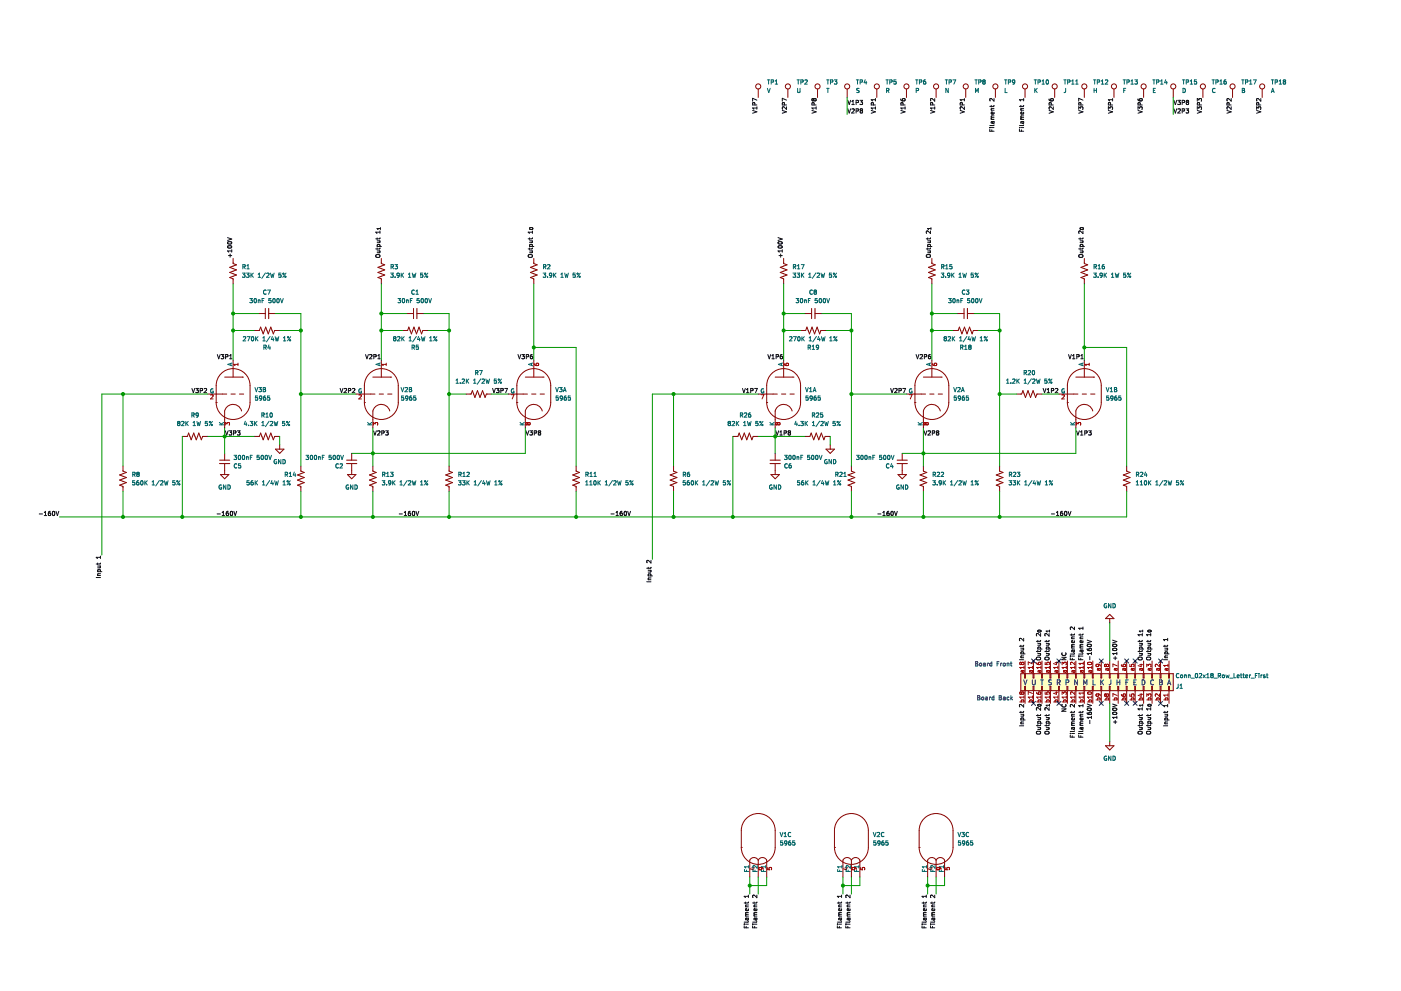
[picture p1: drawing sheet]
<svg xmlns="http://www.w3.org/2000/svg" width="420mm" height="297mm" viewBox="0 0 420 297" stroke-linecap="round" stroke-linejoin="round" font-family="sans-serif">
<path d="M.1 0h420.1v297h-420.1z" fill-rule="evenodd" fill="#fff" stroke="#fff" stroke-width=".3"/>
<g fill="none" stroke="#840000" stroke-width=".3">
<path d="M227.4 26.7v2.5M236.3 26.7v2.5M245.2 26.7v2.5M254.1 26.7v2.5M263 26.7v2.5M271.8 26.7v2.5M280.7 26.7v2.5M289.6 26.7v2.5M298.5 26.7v2.5M307.4 26.7v2.5M316.3 26.7v2.5M325.2 26.7v2.5"/>
<path d="M334.1 26.7v2.5M343 26.7v2.5M351.9 26.7v2.5M360.7 26.7v2.5M369.6 26.7v2.5M378.5 26.7v2.5M69.9 77.5v1.5l1 .4-2 .7 2 .8-2 .8 2 .7-2 .8 1 .4v1.5M114.4 77.5v1.5l1 .4-2.1 .7 2.1 .8-2.1 .8 2.1 .7-2.1 .8 1.1 .4v1.5M160.1 77.5v1.5l1 .4-2 .7 2 .8-2 .8 2 .7-2 .8 1 .4v1.5M235 77.5v1.5l1 .4-2 .7 2 .8-2 .8 2 .7-2 .8 1 .4v1.5M279.5 77.5v1.5l1 .4-2.1 .7 2.1 .8-2.1 .8 2.1 .7-2.1 .8 1.1 .4v1.5M325.2 77.5v1.5l1 .4-2 .7 2 .8-2 .8 2 .7-2 .8 1 .4v1.5"/>
<path d="M76.3 99.1h1.5l.4-1.1 .7 2.1 .8-2.1 .8 2.1 .7-2.1 .8 2.1 .4-1h1.5M77.5 94h2.1M79.6 92.5v3M80.6 94h2M120.7 99.1h1.5l.4-1.1 .8 2.1 .7-2.1 .8 2.1 .8-2.1 .7 2.1 .4-1h1.5M122 94h2M124 92.5v3M125 94h2.1M240.1 99.1h1.5l.4-1.1 .8 2.1 .7-2.1 .8 2.1 .7-2.1 .8 2.1 .4-1h1.5M241.4 94h2M243.4 92.5v3M244.4 94h2"/>
<path d="M285.8 99.1h1.5l.4-1.1 .8 2.1 .7-2.1 .8 2.1 .8-2.1 .7 2.1 .4-1h1.5M287.1 94h2M289.1 92.5v3M290.1 94h2.1M62.3 118.1h5.7M66.6 111.7a5.1 5.1 0 0 1 5.5-.7 5.1 5.1 0 0 1 2.9 4.6v5.1a5.1 5.1 0 0 1-5.1 5 5.1 5.1 0 0 1-5.1-5v-5.1a5.1 5.1 0 0 1 1.8-3.9zM67.4 113h5.3M69.3 118.1h1.2M69.9 108v5M71.8 118.1h1.3M72.7 113h.1M106.7 118.1h5.8"/>
<path d="M111.1 111.7a5.1 5.1 0 0 1 5.4-.7 5.1 5.1 0 0 1 2.9 4.6v5.1a5.1 5.1 0 0 1-5 5 5.1 5.1 0 0 1-5.1-5v-5.1a5.1 5.1 0 0 1 1.8-3.9zM111.8 113h5.4M113.7 118.1h1.3M114.4 108v5M116.3 118.1h1.2M117.2 113h.1M139.8 118.1h1.5l.4-1 .7 2 .8-2 .8 2 .7-2 .8 2 .4-1h1.5M152.5 118.1h5.7M156.2 112.3a5.1 5.1 0 0 1 5.6-1.5 5.1 5.1 0 0 1 3.4 4.8v5.1a5.1 5.1 0 0 1-5.1 5 5.1 5.1 0 0 1-5.1-5v-5.1a5.1 5.1 0 0 1 1.2-3.3zM157.5 113h5.4M159.4 118.1h1.3M160.1 108v5"/>
<path d="M162 118.1h1.3M162.9 113h.1M227.4 118.1h5.7M231.1 112.3a5.1 5.1 0 0 1 5.7-1.5 5.1 5.1 0 0 1 3.3 4.8v5.1a5.1 5.1 0 0 1-5.1 5 5.1 5.1 0 0 1-5.1-5v-5.1a5.1 5.1 0 0 1 1.2-3.3zM232.5 113h5.3M234.4 118.1h1.2M235 108v5M236.9 118.1h1.3M237.8 113h.1M271.8 118.1h5.8M275.6 112.3a5.1 5.1 0 0 1 5.6-1.5 5.1 5.1 0 0 1 3.3 4.8v5.1a5.1 5.1 0 0 1-5 5 5.1 5.1 0 0 1-5.1-5v-5.1a5.1 5.1 0 0 1 1.2-3.3zM276.9 113h5.4"/>
<path d="M278.8 118.1h1.3M279.5 108v5M281.4 118.1h1.2M282.3 113h.1M304.9 118.1h1.5l.4-1 .7 2 .8-2 .8 2 .7-2 .8 2 .4-1h1.5M317.6 118.1h5.7M321.9 111.7a5.1 5.1 0 0 1 5.4-.7 5.1 5.1 0 0 1 3 4.6v5.1a5.1 5.1 0 0 1-5.1 5 5.1 5.1 0 0 1-5.1-5v-5.1a5.1 5.1 0 0 1 1.8-3.9zM322.6 113h5.4M324.6 118.1h1.2M325.2 108v5M327.1 118.1h1.3M328 113h.1"/>
<path d="M36.9 139.7v1.5l1 .4-2 .8 2 .7-2 .8 2 .8-2 .7 1 .4v1.5M54.7 130.8h1.5l.4-1 .7 2 .8-2 .8 2 .7-2 .8 2 .4-1h1.5M64.8 120.7h.1M65.8 137.9h3.1M67.4 135.9v2M67.4 138.9v3.3M72.4 123.2a2.62 2.62 0 0 0-2.5-2 2.62 2.62 0 0 0-2.5 2v5.1M76.3 130.8h1.5l.4-1 .7 2 .8-2 .8 2 .7-2 .8 2 .4-1h1.5M82.6 134.6h2.5l-1.2 1.3zM83.9 133.4v1.2M90.2 139.7v1.5l1 .4-2 .8 2 .7-2 .8 2 .8-2 .7 1 .4v1.5M103.9 137.9h3.1"/>
<path d="M105.5 135.9v2M105.5 138.9v3.3M109.3 120.7h.1M111.8 139.7v1.5l1 .4-2 .8 2 .7-2 .8 2 .8-2 .7 1 .4v1.5M116.9 123.2a2.62 2.62 0 0 0-2.5-2 2.62 2.62 0 0 0-2.6 2v5.1M134.7 139.7v1.5l1 .4-2 .8 2 .7-2 .8 2 .8-2 .7 1 .4v1.5M155 120.7h.1M162.6 123.2a2.62 2.62 0 0 0-2.5-2 2.62 2.62 0 0 0-2.6 2v5.1M172.8 139.7v1.5l1 .4-2 .8 2 .7-2 .8 2 .8-2 .7 1 .4v1.5M202 139.7v1.5l1 .4-2 .8 2 .7-2 .8 2 .8-2 .7 1 .4v1.5M219.8 130.8h1.5l.4-1 .7 2 .8-2 .8 2 .7-2 .8 2 .4-1h1.5M229.9 120.7h.1"/>
<path d="M231 137.9h3M232.5 135.9v2M232.5 138.9v3.3M237.6 123.2a2.62 2.62 0 0 0-2.6-2 2.62 2.62 0 0 0-2.5 2v5.1M241.4 130.8h1.5l.4-1 .7 2 .8-2 .8 2 .7-2 .8 2 .4-1h1.5M247.7 134.6h2.6l-1.3 1.3zM249 133.4v1.2M255.3 139.7v1.5l1.1 .4-2.1 .8 2.1 .7-2.1 .8 2.1 .8-2.1 .7 1 .4v1.5M269.1 137.9h3M270.6 135.9v2M270.6 138.9v3.3M274.4 120.7h.1"/>
<path d="M276.9 139.7v1.5l1 .4-2 .8 2 .7-2 .8 2 .8-2 .7 1 .4v1.5M282 123.2a2.62 2.62 0 0 0-2.5-2 2.62 2.62 0 0 0-2.6 2v5.1M299.8 139.7v1.5l1 .4-2 .8 2 .7-2 .8 2 .8-2 .7 1 .4v1.5M320.1 120.7h.1M327.7 123.2a2.62 2.62 0 0 0-2.5-2 2.62 2.62 0 0 0-2.6 2v5.1M337.9 139.7v1.5l1 .4-2 .8 2 .7-2 .8 2 .8-2 .7 1 .4v1.5M66.1 142.2h2.5l-1.2 1.3zM104.2 142.2h2.5l-1.2 1.3zM231.2 142.2h2.5l-1.2 1.3zM269.3 142.2h2.5l-1.2 1.3zM307.4 198.1v3.8M309.9 198.1v3.8"/>
<path d="M312.5 198.1v3.8M315 198.1v3.8M317.6 198.1v3.8M320.1 198.1v3.8M322.6 198.1v3.8M325.2 198.1v3.8M327.7 198.1v3.8M330.3 198.1v3.8M332.8 185.4v1.3M332.8 198.1v3.8M332.8 184.2l1.3 1.2h-2.6zM335.3 198.1v3.8"/>
<path d="M337.9 198.1v3.8M340.4 198.1v3.8M343 198.1v3.8M345.5 198.1v3.8M348 198.1v3.8M350.6 198.1v3.8M306.1 201.9h45.8v5.1h-45.8zM307.3 201.9v1.3h.2v-1.3M307.3 207v-1.3h.2v1.3M307.4 207v3.8M309.8 201.9v1.3h.3v-1.3M309.8 207v-1.3h.3v1.3"/>
<path d="M309.9 207v3.8M312.4 201.9v1.3h.2v-1.3M312.4 207v-1.3h.2v1.3M312.5 207v3.8M314.9 201.9v1.3h.3v-1.3M314.9 207v-1.3h.3v1.3M315 207v3.8M317.4 201.9v1.3h.3v-1.3M317.4 207v-1.3h.3v1.3M317.6 207v3.8M320 201.9v1.3h.2v-1.3M320 207v-1.3h.2v1.3"/>
<path d="M320.1 207v3.8M322.5 201.9v1.3h.3v-1.3M322.5 207v-1.3h.3v1.3M322.6 207v3.8M325.1 201.9v1.3h.2v-1.3M325.1 207v-1.3h.2v1.3M325.2 207v3.8M327.6 201.9v1.3h.3v-1.3M327.6 207v-1.3h.3v1.3M327.7 207v3.8M330.1 201.9v1.3h.3v-1.3M330.1 207v-1.3h.3v1.3"/>
<path d="M330.3 207v3.8M332.7 201.9v1.3h.2v-1.3M332.7 207v-1.3h.2v1.3M332.8 207v3.8M335.2 201.9v1.3h.3v-1.3M335.2 207v-1.3h.3v1.3M335.3 207v3.8M337.8 201.9v1.3h.2v-1.3M337.8 207v-1.3h.2v1.3M337.9 207v3.8M340.3 201.9v1.3h.3v-1.3M340.3 207v-1.3h.3v1.3"/>
<path d="M340.4 207v3.8M342.8 201.9v1.3h.3v-1.3M342.8 207v-1.3h.3v1.3M343 207v3.8M345.4 201.9v1.3h.2v-1.3M345.4 207v-1.3h.2v1.3M345.5 207v3.8M347.9 201.9v1.3h.3v-1.3M347.9 207v-1.3h.3v1.3M348 207v3.8M350.5 201.9v1.3h.2v-1.3M350.5 207v-1.3h.2v1.3"/>
<path d="M350.6 207v3.8M331.5 223.5h2.6l-1.3 1.3zM332.8 222.3v1.2M222.3 254h.1M223.5 245.7a5.1 5.1 0 0 1 5.6-1.5 5.1 5.1 0 0 1 3.4 4.7v5.1a5.1 5.1 0 0 1-5.1 5.1 5.1 5.1 0 0 1-5.1-5.1v-5.1a5.1 5.1 0 0 1 1.2-3.2zM227.4 257.8a1.42 1.42 0 0 0-1.3-.8 1.42 1.42 0 0 0-1.2 .8v5.1M227.4 257.8a1.42 1.42 0 0 1 1.3-.8 1.42 1.42 0 0 1 1.2 .8v5.1M227.4 257.8v5.1M250.3 254h.1M251.4 245.7a5.1 5.1 0 0 1 5.7-1.5 5.1 5.1 0 0 1 3.3 4.7v5.1a5.1 5.1 0 0 1-5.1 5.1 5.1 5.1 0 0 1-5-5.1v-5.1a5.1 5.1 0 0 1 1.1-3.2zM255.3 257.8a1.42 1.42 0 0 0-1.2-.8 1.42 1.42 0 0 0-1.3 .8v5.1M255.3 257.8a1.42 1.42 0 0 1 1.3-.8 1.42 1.42 0 0 1 1.3 .8v5.1"/>
<path d="M255.3 257.8v5.1M275.7 254h.1M276.9 245.7a5.1 5.1 0 0 1 5.6-1.5 5.1 5.1 0 0 1 3.3 4.7v5.1a5.1 5.1 0 0 1-5.1 5.1 5.1 5.1 0 0 1-5-5.1v-5.1a5.1 5.1 0 0 1 1.2-3.2zM280.7 257.8a1.42 1.42 0 0 0-1.2-.8 1.42 1.42 0 0 0-1.3 .8v5.1M280.7 257.8a1.42 1.42 0 0 1 1.3-.8 1.42 1.42 0 0 1 1.3 .8v5.1M280.7 257.8v5.1"/>
<circle cx="227.4" cy="25.9" r=".76"/>
<circle cx="236.3" cy="25.9" r=".76"/>
<circle cx="245.2" cy="25.9" r=".76"/>
<circle cx="254.1" cy="25.9" r=".76"/>
<circle cx="263" cy="25.9" r=".76"/>
<circle cx="271.8" cy="25.9" r=".76"/>
<circle cx="280.7" cy="25.9" r=".76"/>
<circle cx="289.6" cy="25.9" r=".76"/>
<circle cx="298.5" cy="25.9" r=".76"/>
<circle cx="307.4" cy="25.9" r=".76"/>
<circle cx="316.3" cy="25.9" r=".76"/>
<circle cx="325.2" cy="25.9" r=".76"/>
<circle cx="334.1" cy="25.9" r=".76"/>
<circle cx="343" cy="25.9" r=".76"/>
<circle cx="351.9" cy="25.9" r=".76"/>
<circle cx="360.7" cy="25.9" r=".76"/>
<circle cx="369.6" cy="25.9" r=".76"/>
<circle cx="378.5" cy="25.9" r=".76"/>
</g>
<g fill="none" stroke="#006464" stroke-width=".3">
<path d="M230.1 23.9h.8M230.1 26.5l.5 1.3 .4-1.3M230.5 23.9v1.3M231.3 24.6l.6-.1v-.4l-.6-.2v1.3M232.5 25.2h.7M232.5 24.3l.4-.4v1.3M239 23.9h.8M239.2 26.5v1l.2 .3 .4-.1M239.4 23.9v1.3M239.9 27.6l-.1 .1M239.9 26.5v1.1M240.2 24.6l.6-.1v-.4l-.6-.2v1.3"/>
<path d="M241.4 24.1l.5-.2 .2 .4-.8 .9h.8M247.9 23.9h.7M247.9 26.5h.7M248.3 23.9v1.3M248.3 26.5v1.3M249.1 24.6l.6-.1v-.4l-.6-.2v1.3M250.2 23.9h.8l-.4 .5 .3 .1v.6h-.7M256.8 23.9h.7M257 27h.1M257 27l.5 .2 .2 .3-.3 .3-.5-.1M257.2 23.9v1.3M257.7 26.5h-.7v.5"/>
<path d="M258.6 24.5l-.6 .1M258.6 24.5v-.5l-.6-.1v1.3M258.6 24.5h.1M259.5 23.9l-.3 .9h.7M259.8 24.4v.8M265.7 23.9h.7M265.9 27.1h.6v-.5l-.6-.1v1.3M266.1 23.9v1.3M266.2 27.1l.4 .7M266.8 24.6l.6-.1 .1-.4-.7-.2v1.3M268.7 23.9h-.6v.6h.6v.6h-.6M274.6 23.9h.7"/>
<path d="M274.8 27.1h.6v-.5l-.6-.1v1.3M274.9 23.9v1.3M275.7 24.6l.6-.1 .1-.4-.7-.2v1.3M277 25.1l.1 .1M277 24.5l-.1 .2M277.1 24.5l.3-.1 .3 .3-.2 .5h-.4M277.1 24.5h-.1M277.5 23.9l-.5 .3v.9M283.5 23.9h.7M283.8 23.9v1.3M284.4 26.5v1.3l-.7-1.3v1.3M284.6 24.6l.6-.1 .1-.4-.7-.2v1.3"/>
<path d="M285.8 23.9h.8l-.5 1.3M292.4 23.9h.7M292.5 27.8v-1.3l.5 .9 .4-.9v1.3M292.7 23.9v1.3M293.5 24.6l.6-.1 .1-.4-.7-.2v1.3M294.7 24.2l.3-.3 .5 .3M294.7 24.2l.3 .3M294.7 24.2h.1M295 24.5l-.3 .2 .3 .5 .5-.2-.3-.5M295 24.5h.2M295.5 24.2h.1M295.5 24.2l-.3 .3"/>
<path d="M301.3 23.9h.7M301.4 26.5v1.3h.6M301.6 23.9v1.3M302.4 24.6l.6-.1 .1-.4-.7-.2v1.3M304.3 24.5l-.2 .2h-.4v-.6l.4-.2 .2 .3v.7l-.6 .3M310.1 23.9h.8M310.3 26.5v1.3M310.5 23.9v1.3M310.5 27l.6 .8M311.1 26.5l-.8 .7M311.3 24.6l.6-.1 .1-.4-.7-.2v1.3M312.5 25.2h.7"/>
<path d="M312.5 24.3l.4-.4v1.3M313.8 24.1l.2-.2a.62 .62 0 0 1 .4 .7 .62 .62 0 0 1-.5 .6l-.2-.5zM314.3 25.1v.1M319 23.9h.8M319.4 23.9v1.3M319.6 26.5l-.1 1.1-.4 .2M320.8 24.5l-.6 .1M320.9 24.5l-.1-.5-.6-.1v1.3M320.9 24.5h-.1M321.4 25.2h.7M321.4 24.3l.4-.4v1.3M322.6 25.2h.7"/>
<path d="M322.6 24.3l.4-.4v1.3M327.9 23.9h.8M328.1 27.1h.7M328.1 26.5v1.3M328.3 23.9v1.3M328.8 26.5v1.3M329.1 24.6l.6-.1v-.4l-.6-.2v1.3M330.3 25.2h.7M330.3 24.3l.3-.4v1.3M331.5 24.1l.5-.2 .2 .4-.8 .9h.8M336.8 23.9h.7M337 27.1h.4"/>
<path d="M337.2 23.9v1.3M337.6 26.5h-.6v1.3M338 24.6l.6-.1v-.4l-.6-.2v1.3M339.2 24.3l.3-.4v1.3M339.2 25.2h.7M340.3 23.9h.8l-.4 .5 .4 .1v.6h-.8M345.7 23.9h.7M345.9 27.1h.4M346.1 23.9v1.3M346.5 26.5h-.6v1.3h.6M346.9 24.6l.6-.1v-.4l-.6-.2v1.3M348.1 25.2h.7"/>
<path d="M348.1 24.3l.3-.4v1.3M349.6 23.9l-.3 .9h.8M349.9 24.4v.8M354.6 23.9h.7M354.8 26.5a.64 .64 0 0 1 .7 .6 .64 .64 0 0 1-.7 .7zM355 23.9v1.3M355.7 24.6l.7-.1v-.4l-.7-.2v1.3M357 25.2h.7M357 24.3l.3-.4v1.3M358.8 23.9h-.6v.6h.6v.6h-.6M363.5 23.9h.7M363.9 23.9v1.3"/>
<path d="M364.4 26.6a.56 .56 0 0 0-.8 .5 .56 .56 0 0 0 .8 .5M365.2 24.5l-.6 .1M365.3 24.5l-.1-.5-.6-.1v1.3M365.3 24.5h-.1M365.8 25.2h.8M365.8 24.3l.4-.4v1.3M367.1 25.1l.1 .1M367.1 24.5v.2M367.2 24.5l.3-.1 .3 .3-.1 .5h-.5M367.2 24.5h-.1M367.7 23.9l-.6 .3v.9M372.4 23.9h.7"/>
<path d="M372.6 26.5l.6 .2-.2 .4 .3 .4-.3 .3h-.4zM372.6 27.1h.4M372.7 23.9v1.3M373.5 24.6l.6-.1 .1-.4-.7-.2v1.3M374.7 25.2h.8M374.7 24.3l.4-.4v1.3M375.9 23.9h.8l-.5 1.3M381.3 23.9h.7M381.3 27.8l.4-1.3 .4 1.3M381.4 27.4h.6M381.6 23.9v1.3M383 24.5l-.6 .1"/>
<path d="M383.1 24.5l-.1-.5-.6-.1v1.3M383.1 24.5h-.1M383.6 25.2h.8M383.6 24.3l.4-.4v1.3M384.8 24.2l.3-.3 .5 .3M384.8 24.2l.3 .3M384.8 24.2h.1M384.9 25.1l.1 .1M385.1 24.5l-.3 .2 .1 .4M385.1 24.5h.2M385.3 24.5l.3 .2-.1 .4-.5 .1M385.6 24.2h.1"/>
<path d="M385.6 24.2l-.3 .3M72.8 80l.6-.1 .1-.5-.7-.1v1.3M73.1 80l.5 .6M74 79.7l.4-.4v1.3M117.3 80l.6-.1v-.5l-.6-.1v1.3M117.6 80l.4 .6M118.4 79.3h.8l-.4 .5 .4 .1v.6h-.8M163 80l.6-.1 .1-.5-.7-.1v1.3M163.3 80l.4 .6M164.2 79.4l.5-.1 .2 .4-.7 .9h.7M237.9 80l.6-.1 .1-.5-.7-.1v1.3M238.2 80l.5 .6"/>
<path d="M239.1 79.7l.4-.4v1.3M240.3 79.3h.8l-.5 1.3M282.4 80l.6-.1 .1-.5-.7-.1v1.3M282.7 80l.4 .6M283.6 79.7l.4-.4v1.3M285.5 79.3h-.6l-.1 .6h.6l.1 .6h-.7M328.1 80l.6-.1 .1-.5-.7-.1v1.3M328.4 80l.4 .6M329.3 79.7l.4-.4v1.3M331.1 79.3l-.5 .3-.1 .7 .3 .3 .4-.1-.1-.6-.3-.1-.3 .2M72.7 81.9h.8l-.4 .4 .3 .2v.5h-.7M73.9 81.9h.8l-.4 .4 .3 .2v.5h-.7"/>
<path d="M74 80.6h.8M74.9 89.5h.8l-.4 .5 .3 .1v.5h-.7M75.3 81.9v1.2M75.4 82.4l.6 .7M76 81.9l-.7 .7M76.3 89.6l.2-.1a.62 .62 0 0 1 .4 .6 .62 .62 0 0 1-.5 .6l-.2-.4zM77.4 83.1h.8M77.4 82.2l.4-.3v1.2M77.5 90h.4l.1 .7M77.5 89.9v.8M78.6 90.1h.4M79.2 89.5h-.6v1.2"/>
<path d="M79.6 81.8l-1.1 1.6M79.8 87.1a.56 .56 0 0 0-.8 .5 .56 .56 0 0 0 .8 .5M80 81.9h.6M80 81.9v.1M80.2 86.9h.9l-.6 1.3M80.6 81.9v.1M80.6 82v.4l-.7 .7h.8M81.1 81.9l.3 1.2 .3-.9 .2 .9 .3-1.2M81.3 89.5h-.6l-.1 .6 .6-.1 .1 .6h-.7M81.9 89.6l.2-.1a.62 .62 0 0 1 .5 .6 .62 .62 0 0 1-.6 .6l-.2-.4zM83.1 89.6l.2-.1a.62 .62 0 0 1 .5 .6 .62 .62 0 0 1-.6 .6l-.2-.4zM84.1 89.5l.4 1.2 .4-1.2"/>
<path d="M84.3 81.9h-.6l-.1 .6 .6-.1 .1 .6h-.7M85.8 81.9l-1 1.2M117.2 81.9h.7l-.4 .4 .4 .2v.5h-.7M118.5 83v.1M119.1 82l.5-.1 .2 .7h-.6zM119.4 89.5h.7l-.4 .5 .4 .1v.5h-.7M119.8 82.6l-.3 .5h-.3M119.8 82.4l-.1 .1M120.3 81.9v1.2M120.5 82.4l.5 .7M120.8 89.6l.1-.1a.62 .62 0 0 1 .5 .6 .62 .62 0 0 1-.6 .6l-.2-.4zM121 81.9l-.7 .7"/>
<path d="M121.9 90h.5v.7M121.9 89.9v.8M122.5 83.1h.7M122.5 82.2l.3-.3v1.2M123.1 90.1h.4M123.6 81.9l.3 1.2 .3-.9 .2 .9 .3-1.2M123.7 89.5h-.6v1.2M124.3 87.1a.56 .56 0 0 0-.8 .5 .56 .56 0 0 0 .8 .5M124.7 88.2h.8M124.7 87.3l.4-.4v1.3M125.7 89.5h-.6l-.1 .6 .7-.1v.6h-.7M126.4 89.6l.2-.1a.62 .62 0 0 1 .4 .6 .62 .62 0 0 1-.6 .6l-.1-.4z"/>
<path d="M126.8 81.9h-.6l-.1 .6 .6-.1 .1 .6h-.7M127.6 89.6l.2-.1a.62 .62 0 0 1 .4 .6 .62 .62 0 0 1-.6 .6l-.1-.4zM128.3 81.9l-1 1.2M128.6 89.5l.4 1.2 .4-1.2M162.9 81.9h.8l-.5 .4 .4 .2v.5h-.7M164.2 83v.1M165.4 81.9h-.4l-.2 .2 .1 .5h.5M165.4 81.9v.1M165.4 82v.8l-.5 .3M165.4 82.5v.1M165.5 82.4l-.1 .1M166 81.9v1.2"/>
<path d="M166.2 82.4l.6 .7M166.8 81.9l-.8 .7M168.2 83.1h.7M168.2 82.2l.4-.3v1.2M169.4 81.9l.3 1.2 .2-.9 .2 .9 .3-1.2M172.5 81.9h-.6l-.1 .6 .6-.1 .1 .6h-.7M174 81.9l-1 1.2M237.8 81.9h.8l-.4 .4 .3 .2v.5h-.7M238.7 89.5h.8l-.4 .5 .4 .1v.5h-.8M239 81.9h.8l-.4 .4 .4 .2v.5h-.8M239.1 80.6h.8M240.1 89.6l.2-.1a.62 .62 0 0 1 .5 .6 .62 .62 0 0 1-.6 .6l-.2-.4z"/>
<path d="M240.4 81.9v1.2M240.5 82.4l.6 .7M241.1 81.9l-.7 .7M241.3 90h.5v.7M241.3 89.9v.8M242.4 90.1h.5M242.5 83.1h.8M242.5 82.2l.4-.3v1.2M243 89.5h-.6v1.2M243.6 87.1a.56 .56 0 0 0-.8 .5 .56 .56 0 0 0 .8 .5M244.4 87.5l-.3 .2 .3 .5 .5-.2-.3-.5M244.4 87.5l-.3-.3 .3-.3 .5 .3-.3 .3"/>
<path d="M244.4 87.5h.2M244.7 81.8l-1.1 1.6M245.1 82l.5-.1 .2 .3-.8 .9h.8M245.1 89.5h-.6l-.1 .6 .6-.1 .1 .6h-.7M245.8 89.6l.1-.1a.62 .62 0 0 1 .5 .6 .62 .62 0 0 1-.6 .6l-.2-.4zM246.2 81.9l.3 1.2 .3-.9 .2 .9 .3-1.2M247 89.6l.2-.1a.62 .62 0 0 1 .4 .6 .62 .62 0 0 1-.6 .6l-.2-.4zM247.9 89.5l.5 1.2 .4-1.2M249.4 81.9h-.6l-.1 .6 .6-.1 .1 .6h-.7M250.9 81.9l-1 1.2M282.3 81.9h.8l-.5 .4 .4 .2v.5h-.7M283.6 80.6h.7"/>
<path d="M283.6 83v.1M284.2 82.5l.1 .1M284.2 82v.5M284.3 81.9h.3l.3 .2-.1 .7-.5 .3M284.3 81.9l-.1 .1M284.5 89.5h.8l-.5 .5 .4 .1v.5h-.7M284.9 82.4l-.3 .2h-.3M285.4 81.9v1.2M285.6 82.4l.5 .7M285.9 89.6l.1-.1a.62 .62 0 0 1 .5 .6 .62 .62 0 0 1-.6 .6l-.2-.4zM286.1 81.9l-.7 .7M287 90h.5l.1 .7"/>
<path d="M287 89.9v.8M287.6 82.2l.4-.3v1.2M287.6 83.1h.7M288.2 90.1h.4M288.7 81.9l.3 1.2 .3-.9 .2 .9 .3-1.2M288.8 89.5h-.6v1.2M289.4 87.1a.56 .56 0 0 0-.8 .5 .56 .56 0 0 0 .8 .5M289.8 86.9h.8l-.4 .5 .3 .1v.6h-.7M290.8 89.5h-.6v.6l.6-.1v.6h-.6M291.5 89.6l.2-.1a.62 .62 0 0 1 .4 .6 .62 .62 0 0 1-.6 .6l-.1-.4zM291.9 81.9h-.6l-.1 .6 .6-.1 .1 .6h-.7M292.7 89.6l.2-.1a.62 .62 0 0 1 .4 .6 .62 .62 0 0 1-.5 .6l-.2-.4z"/>
<path d="M293.4 81.9l-1 1.2M293.7 89.5l.4 1.2 .4-1.2M328 81.9h.8l-.4 .4 .3 .2v.5h-.7M329.3 80.6h.7M329.3 83v.1M329.9 82h.6v.6l-.6-.1zM330.6 82.6l-.3 .5h-.3M330.6 82.4l-.1 .1M331.1 81.9v1.2M331.3 82.4l.6 .7M331.9 81.9l-.8 .7M333.3 83.1h.7"/>
<path d="M333.3 82.2l.4-.3v1.2M334.5 81.9l.3 1.2 .2-.9 .2 .9 .3-1.2M337.6 81.9h-.6l-.1 .6 .6-.1 .1 .6h-.7M339.1 81.9l-1 1.2M63.9 116.6a.58 .58 0 0 0-.7 .6 .58 .58 0 0 0 .8 .5v-.4h-.3M69.2 108.9v.6M69.6 108.8l-1.3 .4 1.3 .4M73 101l.4-.1 .3 .4-.8 .9h.8M74.1 100.9h.9l-.6 1.3M75.5 101l.2-.1a.62 .62 0 0 1 .4 .7 .62 .62 0 0 1-.5 .5l-.2-.4zM76.5 116.1l.4 1.3 .4-1.3M76.7 100.9v1.3"/>
<path d="M76.8 101.5l.6 .7M77.2 118.7h-.6v.6l.6-.1v.6h-.6M77.4 100.9l-.7 .7M77.6 116.1h.8l-.4 .5 .3 .2v.5h-.7M78.5 119.2l-.2 .3-.4-.1v-.6l.4-.1 .2 .2v.8l-.6 .3M78.8 102.2h.8M78.8 101.3l.4-.4v1.3M78.9 116.1l.7 .3-.2 .4 .3 .4-.3 .2h-.5zM78.9 116.8h.5M79.4 104.1l.5 .6M79.6 118.7l-.5 .3-.1 .7 .2 .3 .5-.2-.1-.6h-.4l-.2 .2M79.7 103.5l-.6-.1v1.3"/>
<path d="M79.7 103.5l.1 .1M79.8 103.6l-.1 .5h-.6M80.6 103.4l-.3 .9h.8M80.9 118.7h-.6l-.1 .6 .6-.1 .1 .6h-.7M80.9 103.9v.8M81 100.8l-1.1 1.7M81.7 100.8l-.3 1h.8M82 101.3v.9M82.5 100.9l.3 1.3 .3-.9 .2 .9 .3-1.3M85 102.2h.7M85 101.3l.4-.4v1.3M87.2 100.9l-1 1.3"/>
<path d="M108.3 116.6a.58 .58 0 0 0-.7 .6 .58 .58 0 0 0 .8 .5v-.4h-.2M113.7 108.9v.6M114 108.8l-1.2 .4 1.2 .4M118.3 101.5l-.3-.3 .3-.3 .4 .2-.2 .4M118.3 101.5l-.3 .2 .3 .5 .4-.3-.2-.4M118.3 101.5h.2M119.2 101l.5-.1 .3 .4-.8 .9h.8M120.3 116.1l.4 1.3 .4-1.3M120.5 100.9v1.3M120.7 101.5l.5 .7M121.1 118.7h-.6l-.1 .6 .6-.1 .1 .6h-.7M121.2 100.9l-.7 .7"/>
<path d="M121.5 116.3l.5-.2 .2 .4-.8 .9h.8M122.3 119.2l-.2 .3-.4-.1v-.6l.4-.1 .2 .2v.8l-.6 .3M122.7 102.2h.7M122.7 101.3l.3-.4v1.3M122.8 116.8h.4M123.3 116.7l-.1 .1M123.4 116.6l-.1-.4-.5-.1v1.3l.6-.1 .1-.3-.3-.2M123.4 116.6l-.1 .1M123.4 118.7l-.5 .3-.1 .7 .3 .3 .4-.2-.1-.6h-.3l-.3 .2M123.6 104.1h.6v-.5l-.6-.2v1.3M123.9 104.1l.4 .6M124.7 118.7h-.6l-.1 .6 .6-.1 .1 .6h-.7"/>
<path d="M124.9 100.8l-1.1 1.7M125.5 103.4h-.6l-.1 .7 .6-.1 .1 .6h-.7M125.5 100.8l-.3 1h.8M125.8 101.3v.9M126.4 100.9l.3 1.3 .2-.9 .3 .9 .3-1.3M128.8 102.2h.8M128.8 101.3l.4-.4v1.3M131 100.9l-.9 1.3M136.8 114.9h.7M136.8 114l.3-.4v1.3M138 114.8v.1M138.6 113.7l.5-.1 .2 .4-.8 .9h.8"/>
<path d="M139.9 113.6v1.3M140 114.2l.6 .7M140.6 113.6l-.7 .7M142 114.9h.8M142 114l.4-.4v1.3M142.6 111.7h.6l.1-.5-.7-.1v1.2M142.9 111.7l.5 .6M143.8 111.1h.8l-.5 1.2M144.2 113.5l-1.1 1.7M144.6 113.7l.5-.1 .2 .4-.8 .9h.8M145.7 113.6l.3 1.3 .3-.9 .2 .9 .3-1.3M148.2 114.8h.1"/>
<path d="M148.3 114.2l.4-.1 .2 .2-.1 .5h-.5M148.3 114.2h-.1M148.9 113.6h-.6l-.1 .6M150.4 113.6l-1 1.3M154.1 116.6a.58 .58 0 0 0-.8 .6 .58 .58 0 0 0 .8 .5v-.4h-.2M159.4 108.9v.6M159.8 108.8l-1.3 .4 1.3 .4M166.6 116.1l.5 1.3 .4-1.3M167.4 118.7h-.6v.6l.6-.1v.6h-.6M167.8 116.1h.8l-.5 .5 .4 .2v.5h-.7M168.7 119.2l-.3 .3-.3-.1-.1-.6 .4-.1 .3 .2-.1 .8-.5 .3M168.9 117.4l.5-1.3 .4 1.3"/>
<path d="M169.1 117.1h.6M169.8 118.7l-.6 .3v.7l.2 .3 .4-.2v-.6h-.4l-.2 .2M171 118.7h-.6v.6l.6-.1v.6h-.6M229 116.6a.58 .58 0 0 0-.7 .6 .58 .58 0 0 0 .8 .5v-.4h-.3M234.3 108.9v.6M234.7 108.8l-1.3 .4 1.3 .4M236.8 101l.5-.1 .2 .4-.8 .9h.8M237.9 100.9h.9l-.6 1.3M239.3 101l.2-.1a.62 .62 0 0 1 .5 .7 .62 .62 0 0 1-.6 .5l-.2-.4zM240.5 100.9v1.3M240.7 101.5l.5 .7M241.2 100.9l-.7 .7"/>
<path d="M241.6 116.1l.4 1.3 .4-1.3M242.4 118.7h-.7v.6l.6-.1 .1 .6h-.7M242.7 102.2h.7M242.7 101.3l.3-.4v1.3M242.7 104.1l.4 .6M242.8 117.4h.7M242.8 116.5l.3-.4v1.3M243 103.5l-.6-.1v1.3M243 103.5v.1M243 103.6v.5h-.6M243.6 104.7h.7M243.6 103.8l.3-.4v1.3"/>
<path d="M243.6 119.2l-.2 .3-.4-.1v-.6l.4-.1 .2 .2v.8l-.6 .3M243.9 117.4l.4-1.3 .4 1.3M244 117.1h.6M244.7 118.7l-.5 .3-.1 .7 .2 .3 .5-.2-.1-.6h-.4l-.2 .2M244.8 100.8l-1 1.7M244.8 103.6v.5M244.8 104.1l.1 .1M244.9 103.5l.4-.1 .2 .3-.1 .7-.5 .3M244.9 103.5l-.1 .1M245.5 100.8l-.3 1h.8M245.5 104l-.2 .2h-.4M245.8 101.3v.9"/>
<path d="M246 118.7h-.6l-.1 .6 .6-.1 .1 .6h-.7M246.4 100.9l.3 1.3 .2-.9 .2 .9 .3-1.3M248.8 102.2h.8M248.8 101.3l.4-.4v1.3M251 100.9l-1 1.3M273.4 116.6a.58 .58 0 0 0-.7 .6 .58 .58 0 0 0 .8 .5v-.4h-.2M278.8 108.9v.6M279.2 108.8l-1.3 .4 1.3 .4M283.4 101.5l-.3-.3 .3-.3 .5 .2-.3 .4M283.4 101.5l-.3 .2 .3 .5 .5-.3-.3-.4M283.4 101.5h.2M284.3 101l.5-.1 .3 .4-.8 .9h.8"/>
<path d="M285.6 100.9v1.3M285.8 101.5l.5 .7M286 116.1l.4 1.3 .5-1.3M286.3 100.9l-.7 .7M286.8 118.7h-.6l-.1 .6 .6-.1 .1 .6h-.7M287.2 116.3l.5-.2 .3 .4-.8 .9h.8M287.8 101.3l.3-.4v1.3M287.8 102.2h.7M288.1 119.2l-.3 .3-.3-.1-.1-.6 .4-.1 .3 .2-.1 .8-.5 .3M288.1 104.1h.6v-.5l-.6-.2v1.3M288.3 117.4l.4-1.3 .5 1.3M288.4 104.1l.4 .6"/>
<path d="M288.4 117.1h.6M289.2 118.7l-.6 .3v.7l.2 .3 .4-.2v-.6h-.4l-.2 .2M289.3 104.7h.7M289.3 103.8l.4-.4v1.3M290 100.8l-1.1 1.7M290.4 118.7h-.6v.6l.6-.1v.6h-.6M290.6 100.8l-.3 1h.8M290.7 104l-.2-.3 .2-.3 .5 .3-.2 .3M290.7 104l-.2 .2 .2 .5 .5-.2-.2-.5M290.7 104h.3M290.9 101.3v.9M291.5 100.9l.3 1.3 .2-.9 .3 .9 .3-1.3"/>
<path d="M293.9 102.2h.8M293.9 101.3l.4-.4v1.3M296.1 100.9l-.9 1.3M301.9 114.9h.7M301.9 114l.3-.4v1.3M303.1 114.8v.1M303.7 113.7l.5-.1 .2 .4-.8 .9h.8M305 113.6v1.3M305.1 114.2l.6 .7M305.7 113.6l-.7 .7M307.1 114.9h.8M307.1 114l.4-.4v1.3"/>
<path d="M307.4 111.7l.5 .6M307.7 111.7h-.6M307.8 111.6l-.1-.5h-.6v1.2M307.8 111.6l-.1 .1M308.3 111.2l.5-.1 .3 .3-.8 .9h.8M309.3 113.5l-1.1 1.7M309.7 111.2l.2-.1a.62 .62 0 0 1 .4 .6 .62 .62 0 0 1-.6 .6l-.1-.4zM309.7 113.7l.5-.1 .2 .4-.8 .9h.8M310.8 113.6l.3 1.3 .3-.9 .2 .9 .3-1.3M314 113.6h-.6l-.1 .6h.6l.1 .6h-.7M315.5 113.6l-1 1.3M319.2 116.6a.58 .58 0 0 0-.8 .6 .58 .58 0 0 0 .8 .5v-.4h-.2"/>
<path d="M324.5 108.9v.6M324.9 108.8l-1.3 .4 1.3 .4M331.7 116.1l.5 1.3 .4-1.3M332.5 118.7h-.6v.6l.6-.1v.6h-.6M332.9 117.4h.8M332.9 116.5l.4-.4v1.3M333.8 119.2l-.2 .3-.4-.1-.1-.6 .5-.1 .2 .2-.1 .8-.5 .3M334.2 116.1l.7 .3-.3 .4 .3 .4-.2 .2h-.5zM334.2 116.8h.4M334.9 118.7l-.6 .3v.7l.2 .3 .4-.2v-.6h-.4l-.2 .2M336.2 118.7h-.7v.6l.6-.1 .1 .6h-.7M53.5 126.9l-.3 .2 .3 .5 .5-.3-.3-.4"/>
<path d="M53.5 126.9l-.3-.3 .3-.3 .5 .2-.3 .4M53.5 126.9h.2M54.5 126.4l.4-.1 .3 .4-.8 .9h.8M55.7 126.3v1.3M55.9 126.9l.6 .7M56.5 126.3l-.8 .7M57.8 124.4l.5 .6M57.9 126.7l.4-.4v1.3M57.9 127.6h.7M58.1 123.8h-.6v1.2M58.1 123.8l.1 .1M58.2 123.9l-.1 .5h-.6"/>
<path d="M59.1 126.3l.3 1.3 .2-.9 .2 .9 .3-1.3M59.4 123.8h-.4l-.2 .2 .1 .5h.5M59.4 123.8v.1M59.4 123.9v.8l-.5 .3M59.4 124.4v.1M59.5 124.3l-.1 .1M62.2 126.3h-.6l-.1 .6h.6l.1 .6h-.7M63.7 126.3l-1 1.3M65.8 127.3h1.3M65.8 126.6l.7 .7M67.1 126.6l-.8 .6M70.2 136.5h.8l-.5 .5 .4 .1v.5h-.7"/>
<path d="M71 139.1a.56 .56 0 0 0-.8 .5 .56 .56 0 0 0 .8 .6M71.6 136.6l.1-.1a.62 .62 0 0 1 .5 .6 .62 .62 0 0 1-.6 .6l-.2-.4zM72.2 139h-.6l-.1 .6h.6l.1 .6h-.7M72.8 136.6l.2-.1a.68 .68 0 0 1 .4 .6 .68 .68 0 0 1-.4 .6l-.4-.4zM72.8 137.6v.1M73.6 126.2l-.3 1h.8M73.9 126.7v.9M73.9 137h.5l.1 .7M73.9 136.9v.8M74.5 127.5v.1M75 126.3h.8l-.4 .5 .3 .1v.6h-.7M75.1 137.1h.4"/>
<path d="M75.7 136.5h-.6v1.2M76.4 126.3v1.3M76.5 126.9l.6 .7M77.1 126.3l-.7 .7M77.7 136.5h-.6v.6l.6-.1v.6h-.6M78.4 136.6l.2-.1a.68 .68 0 0 1 .4 .6 .68 .68 0 0 1-.4 .6l-.3-.4zM78.4 137.6l.1 .1M78.5 124.4h.6l.1-.5-.7-.1v1.2M78.5 127.6h.8M78.5 126.7l.4-.4v1.3M78.8 124.4l.5 .6M79.6 136.6l.2-.1a.62 .62 0 0 1 .4 .6 .62 .62 0 0 1-.5 .6l-.2-.4z"/>
<path d="M79.7 125h.8M79.7 124.1l.4-.3v1.2M80.6 136.5l.4 1.2 .4-1.2M80.7 126.2l-1.1 1.7M81.1 126.4l.5-.1 .2 .4-.8 .9h.8M81.1 123.9l.1-.1a.62 .62 0 0 1 .5 .6 .62 .62 0 0 1-.6 .6l-.2-.4zM82.2 126.3l.3 1.3 .3-.9 .2 .9 .3-1.3M82.9 137.8a.58 .58 0 0 0-.7 .6 .58 .58 0 0 0 .8 .5v-.4h-.3M84.2 137.7v1.3l-.7-1.3v1.3M84.8 137.7a.64 .64 0 0 1 .8 .7 .64 .64 0 0 1-.8 .6zM85.4 126.3h-.6l-.1 .6h.6l.1 .6h-.7M86.9 126.3l-1 1.3"/>
<path d="M91.8 136.5h.7l-.4 .5 .4 .1v.5h-.7M93.2 136.6l.1-.1a.62 .62 0 0 1 .5 .6 .62 .62 0 0 1-.6 .6l-.2-.4zM94.4 136.6l.1-.1a.68 .68 0 0 1 .5 .6 .68 .68 0 0 1-.5 .6l-.3-.4zM94.4 137.6v.1M95.5 136.9v.8M95.5 137h.5l.1 .7M96.7 137.1h.4M97.3 136.5h-.6v1.2M99.3 136.5h-.6v.6l.6-.1v.6h-.6M100 136.6l.2-.1a.68 .68 0 0 1 .4 .6 .68 .68 0 0 1-.4 .6l-.3-.4zM100 137.6v.1M101.2 136.6l.2-.1a.62 .62 0 0 1 .4 .6 .62 .62 0 0 1-.5 .6l-.2-.4z"/>
<path d="M101.5 139.1a.56 .56 0 0 0-.8 .5 .56 .56 0 0 0 .8 .6M102 139.1l.5-.1 .2 .4-.8 .9h.8M102.2 136.5l.4 1.2 .4-1.2M110.2 127.3h1.3M110.2 126.6l.8 .7M111.5 126.6l-.7 .6M156 127.3h1.2M156 126.6l.7 .7M157.2 126.6l-.7 .6M218.6 126.9l-.2-.3 .2-.3 .5 .2-.3 .4M218.6 126.9h.2M218.6 126.9l-.2 .2 .2 .5 .5-.3-.3-.4"/>
<path d="M219.6 126.4l.4-.1 .3 .4-.8 .9h.8M220.8 126.3v1.3M221 126.9l.6 .7M221.6 126.3l-.8 .7M222.3 124.4l.5 .6M222.6 123.8h-.6v1.2M222.6 123.8l.1 .1M222.7 123.9l-.1 .5h-.6M223 127.6h.7M223 126.7l.4-.4v1.3M223.3 123.8h.4l.3 .3-.8 .9h.8M223.3 123.8v.1"/>
<path d="M224.2 126.3l.3 1.3 .2-.9 .2 .9 .3-1.3M225.1 123.8l-.6 .3v.7l.2 .2 .4-.1v-.6h-.4l-.2 .2M227.3 126.3h-.6l-.1 .6h.6l.1 .6h-.7M228.8 126.3l-1 1.3M230.9 127.3h1.3M230.9 126.6l.7 .7M232.2 126.6l-.8 .6M235.3 136.5h.8l-.5 .5 .4 .1v.5h-.7M236.1 139.1a.56 .56 0 0 0-.8 .5 .56 .56 0 0 0 .8 .6M236.7 136.6l.1-.1a.68 .68 0 0 1 .5 .6 .68 .68 0 0 1-.5 .6l-.3-.4zM236.7 137.6v.1M237.2 139l-.5 .3-.1 .7 .2 .3 .5-.1-.1-.6-.4-.1-.2 .2"/>
<path d="M237.9 136.6l.2-.1a.62 .62 0 0 1 .4 .6 .62 .62 0 0 1-.6 .6l-.1-.4zM238.7 126.2l-.3 1h.8M239 126.7v.9M239 137h.5l.1 .7M239 136.9v.8M239.6 127.5v.1M240.1 126.3h.8l-.4 .5 .4 .1v.6h-.8M240.2 137.1h.4M240.8 136.5h-.6v1.2M241.5 126.3v1.3M241.6 126.9l.6 .7M242.2 126.3l-.7 .7"/>
<path d="M242.8 136.5h-.6v.6l.6-.1v.6h-.6M243.5 136.6l.2-.1a.62 .62 0 0 1 .4 .6 .62 .62 0 0 1-.5 .6l-.2-.4zM243.6 127.6h.8M243.6 126.7l.4-.4v1.3M243.9 124.4l.5 .6M244.2 123.8h-.6v1.2M244.2 123.8l.1 .1M244.3 123.9l-.1 .5h-.6M244.7 136.6l.2-.1a.62 .62 0 0 1 .4 .6 .62 .62 0 0 1-.5 .6l-.2-.4zM244.9 123.8h.4l.3 .3-.8 .9h.8M244.9 123.8l-.1 .1M245.2 137.6l-.1 .1"/>
<path d="M245.7 136.5l.4 1.2 .4-1.2M245.8 126.2l-1.1 1.7M246.2 126.4l.5-.1 .2 .4-.8 .9h.8M246.7 123.8h-.6v.6l.6-.1v.6h-.6M247.3 126.3l.3 1.3 .3-.9 .2 .9 .3-1.3M248 137.8a.58 .58 0 0 0-.7 .6 .58 .58 0 0 0 .8 .5v-.4h-.3M249.3 137.7v1.3l-.7-1.3v1.3M250 137.7a.64 .64 0 0 1 .7 .7 .64 .64 0 0 1-.7 .6zM250.5 126.3h-.6l-.1 .6h.6l.1 .6h-.7M252 126.3l-1 1.3M256.9 136.5h.8l-.5 .5 .4 .1v.5h-.7M258.3 137.6v.1"/>
<path d="M258.3 136.5h.1a.68 .68 0 0 1 .5 .6 .68 .68 0 0 1-.5 .6l-.3-.4zM259.5 136.6l.1-.1a.62 .62 0 0 1 .5 .6 .62 .62 0 0 1-.6 .6l-.2-.4zM260.6 137h.5l.1 .7M260.6 136.9v.8M261.8 137.1h.4M262.4 136.5h-.6v1.2M264.4 136.5h-.6v.6l.6-.1v.6h-.6M265.1 136.6l.2-.1a.62 .62 0 0 1 .4 .6 .62 .62 0 0 1-.5 .6l-.2-.4zM266.3 136.6l.2-.1a.62 .62 0 0 1 .4 .6 .62 .62 0 0 1-.5 .6l-.2-.4zM266.6 139.1a.56 .56 0 0 0-.8 .5 .56 .56 0 0 0 .8 .6M266.8 137.6l-.1 .1M267.3 136.5l.4 1.2 .4-1.2"/>
<path d="M267.4 138.9l-.3 1h.8M267.7 139.4v.9M275.3 127.3h1.3M275.3 126.6l.8 .7M276.6 126.6l-.7 .6M321.1 127.3h1.2M321.1 126.6l.7 .7M322.3 126.6l-.7 .6M39.8 142.2h.6l.1-.5-.7-.2v1.3M40.1 142.2l.4 .6M40.4 144.1h-.6l-.1 .6 .7-.1v.6h-.7M41.3 142.1l-.3-.2 .3-.4 .4 .3-.2 .3"/>
<path d="M41.3 142.1l-.3 .2 .3 .5 .4-.2-.2-.5M41.3 142.1h.2M41.6 144.1l-.6 .3v.7l.2 .3 .4-.2v-.6h-.4l-.2 .2M42.3 144.2l.2-.1a.62 .62 0 0 1 .4 .6 .62 .62 0 0 1-.5 .6l-.2-.4zM43.4 144.1v1.3M43.6 144.6l.6 .8M44.2 144.1l-.8 .7M45.6 145.4h.7M45.6 144.5l.4-.4v1.3M47.8 144l-1.1 1.7M48.2 144.2l.4-.1 .3 .4-.8 .9h.8M49.3 144.1l.3 1.3 .2-.9 .3 .9 .3-1.3"/>
<path d="M52.5 144.1h-.7v.6l.6-.1 .1 .6h-.7M54 144.1l-1 1.3M66.4 145.4a.58 .58 0 0 0-.7 .6 .58 .58 0 0 0 .8 .5v-.4h-.3M67.7 145.4v1.2l-.7-1.2v1.2M68.3 145.4a.64 .64 0 0 1 .8 .6 .64 .64 0 0 1-.8 .6zM74.7 144.1h-.6l-.1 .6 .6-.1 .1 .6h-.7M75.9 144.1l-.6 .3v.7l.2 .3 .4-.2v-.6h-.4l-.2 .2M76.5 144.1v1.3M76.7 144.6l.5 .8M77.2 144.1l-.7 .7M78.7 145.4h.7M78.7 144.5l.4-.4v1.3"/>
<path d="M80.9 144l-1.1 1.7M81.5 144l-.3 .9h.8M81.8 144.5v.9M82.4 144.1l.3 1.3 .2-.9 .3 .9 .3-1.3M84.9 145.4h.7M84.9 144.5l.3-.4v1.3M85.5 142.2h.6l.1-.5-.7-.2v1.3M85.8 142.2l.5 .6M86.7 142.8h.8M86.7 141.9l.4-.4v1.3M87 144.1l-.9 1.3M88.3 141.5l-.3 .9h.7"/>
<path d="M88.6 142v.8M104.5 145.4a.58 .58 0 0 0-.7 .6 .58 .58 0 0 0 .8 .5v-.4h-.3M105.8 145.4v1.2l-.7-1.2v1.2M106.4 145.4a.64 .64 0 0 1 .8 .6 .64 .64 0 0 1-.8 .6zM114.6 144.1h.8l-.4 .5 .3 .1v.5h-.7M114.7 142.2h.6l.1-.5-.7-.2v1.3M115 142.2l.5 .6M116 142.8h.7M116 141.9l.3-.4v1.3M116 145.2v.2M116.6 144.2v.6l.4 .1 .2-.3M116.6 144.1h.4l.2 .2v.8l-.6 .3"/>
<path d="M116.6 144.1v.1M117.1 141.5h.8l-.4 .5 .3 .2v.5h-.7M117.8 144.1v1.3M117.9 144.6l.6 .8M118.5 144.1l-.7 .7M119.9 145.4h.8M119.9 144.5l.4-.4v1.3M122.1 144l-1.1 1.7M122.5 144.1h.5l.2 .4-.8 .9h.8M122.5 144.1v.1M123.6 144.1l.3 1.3 .3-.9 .2 .9 .3-1.3M126.1 145.4h.7"/>
<path d="M126.1 144.5l.4-.4v1.3M128.3 144.1l-1 1.3M137.5 144.1h.8l-.5 .5 .4 .1v.5h-.7M137.6 142.2h.6l.1-.5-.7-.2v1.3M137.9 142.2l.4 .6M138.7 144.1h.8l-.4 .5 .3 .1v.5h-.7M138.8 142.8h.7M138.8 141.9l.4-.4v1.3M140 141.7l.5-.2 .2 .4-.7 .9h.7M140 144.1v1.3M140.2 144.6l.5 .8M140.7 144.1l-.7 .7"/>
<path d="M142.2 145.4h.7M142.2 144.5l.4-.4v1.3M144.4 144l-1.1 1.7M145 144l-.3 .9h.8M145.3 144.5v.9M145.9 144.1l.3 1.3 .2-.9 .3 .9 .3-1.3M148.4 145.4h.7M148.4 144.5l.3-.4v1.3M150.5 144.1l-.9 1.3M175.6 145.4h.8M175.6 144.5l.4-.4v1.3M175.7 142.2h.6l.1-.5-.7-.2v1.3"/>
<path d="M176 142.2l.4 .6M176.9 145.4h.7M176.9 144.5l.3-.4v1.3M176.9 142.8h.7M176.9 141.9l.4-.4v1.3M178.1 142.8h.7M178.1 141.9l.4-.4v1.3M178.2 144.2l.2-.1a.62 .62 0 0 1 .4 .6 .62 .62 0 0 1-.6 .6l-.1-.4zM178.2 144.1v.1M179.3 144.1v1.3M179.5 144.6l.6 .8M180.1 144.1l-.8 .7"/>
<path d="M181.5 145.4h.7M181.5 144.5l.4-.4v1.3M183.7 144l-1.1 1.7M184.1 144.2l.4-.1 .3 .4-.8 .9h.8M185.2 144.1l.3 1.3 .2-.9 .3 .9 .3-1.3M188.3 144.1h-.6v.6l.6-.1v.6h-.6M189.9 144.1l-1 1.3M204.9 142.2h.6l.1-.5-.7-.2v1.3M205.2 142.2l.4 .6M205.5 144.1h-.6v.6l.6-.1v.6h-.6M206.7 144.1l-.6 .3v.7l.2 .3 .4-.2v-.6h-.4l-.2 .2M206.7 141.5l-.5 .4-.1 .7 .3 .2 .4-.1-.1-.6-.3-.1-.3 .3"/>
<path d="M207.4 144.2l.2-.1a.62 .62 0 0 1 .4 .6 .62 .62 0 0 1-.5 .6l-.2-.4zM208.5 144.1v1.3M208.7 144.6l.6 .8M209.3 144.1l-.8 .7M210.7 145.4h.7M210.7 144.5l.4-.4v1.3M212.9 144l-1.1 1.7M213.9 144.1l-.6 .1M213.9 144.1v.1M213.9 144.2v.4l-.7 .8h.8M214.4 144.1l.3 1.3 .3-.9 .2 .9 .3-1.3M217.6 144.1h-.6l-.1 .6 .6-.1 .1 .6h-.7"/>
<path d="M219.1 144.1l-1 1.3M231.5 145.4a.58 .58 0 0 0-.7 .6 .58 .58 0 0 0 .8 .5v-.4h-.3M232.8 145.4v1.2l-.7-1.2v1.2M233.4 145.4a.64 .64 0 0 1 .8 .6 .64 .64 0 0 1-.8 .6zM239.8 144.1h-.6l-.1 .6 .7-.1v.6h-.7M241 144.1l-.6 .3v.7l.2 .3 .4-.2v-.6h-.4l-.2 .2M241.6 144.1v1.3M241.8 144.6l.6 .8M242.4 144.1l-.8 .7M243.8 145.4h.7M243.8 144.5l.4-.4v1.3M246 144l-1.1 1.7"/>
<path d="M246.6 144l-.3 .9h.8M246.9 144.5v.9M247.5 144.1l.3 1.3 .2-.9 .3 .9 .3-1.3M250 145.4h.7M250 144.5l.3-.4v1.3M250.6 142.2h.6l.1-.5-.7-.2v1.3M250.9 142.2l.5 .6M251.8 141.7l.5-.2 .3 .4-.8 .9h.8M252.1 144.1l-.9 1.3M253.1 142.8h.7M253.1 141.9l.3-.4v1.3M269.6 145.4a.58 .58 0 0 0-.7 .6 .58 .58 0 0 0 .8 .5v-.4h-.3"/>
<path d="M270.9 145.4v1.2l-.7-1.2v1.2M271.5 145.4a.64 .64 0 0 1 .8 .6 .64 .64 0 0 1-.8 .6zM279.7 144.1h.8l-.4 .5 .4 .1v.5h-.8M279.8 142.2h.7v-.5l-.7-.2v1.3M280.1 142.2l.5 .6M281.1 141.7l.4-.2 .3 .4-.8 .9h.8M281.1 145.2v.2M282.3 141.7l.5-.2 .2 .4-.8 .9h.8M282.3 144.6l-.2 .3-.4-.1v-.6l.4-.1 .2 .2v.8l-.6 .3M282.9 144.1v1.3M283.1 144.6l.5 .8M283.6 144.1l-.7 .7"/>
<path d="M285 145.4h.8M285 144.5l.4-.4v1.3M287.2 144l-1.1 1.7M287.6 144.2l.5-.1 .2 .4-.8 .9h.8M288.7 144.1l.3 1.3 .3-.9 .2 .9 .3-1.3M291.2 145.4h.7M291.2 144.5l.4-.4v1.3M293.4 144.1l-1 1.3M302.6 144.1h.8l-.5 .5 .4 .1v.5h-.7M302.7 142.2h.6l.1-.5-.7-.2v1.3M303 142.2l.4 .6M303.8 144.1h.8l-.4 .5 .3 .1v.5h-.7"/>
<path d="M303.9 141.7l.5-.2 .2 .4-.7 .9h.7M305.1 141.5h.8l-.5 .5 .4 .2v.5h-.7M305.1 144.1v1.3M305.3 144.6l.6 .8M305.9 144.1l-.8 .7M307.3 145.4h.7M307.3 144.5l.4-.4v1.3M309.5 144l-1.1 1.7M310.1 144l-.3 .9h.8M310.4 144.5v.9M311 144.1l.3 1.3 .2-.9 .3 .9 .3-1.3M313.5 145.4h.7"/>
<path d="M313.5 144.5l.3-.4v1.3M315.7 144.1l-1 1.3M340.7 145.4h.8M340.7 144.5l.4-.4v1.3M340.8 142.2h.6l.1-.5-.7-.2v1.3M341.1 142.2l.4 .6M342 145.4h.7M342 144.5l.3-.4v1.3M342 141.7l.5-.2 .2 .4-.7 .9h.7M343.3 144.2l.2-.1a.62 .62 0 0 1 .4 .6 .62 .62 0 0 1-.6 .6l-.1-.4zM343.5 141.5l-.3 .9h.8M343.8 142v.8"/>
<path d="M344.4 144.1v1.3M344.6 144.6l.6 .8M345.2 144.1l-.8 .7M346.6 145.4h.7M346.6 144.5l.4-.4v1.3M348.8 144l-1.1 1.7M349.2 144.2l.4-.1 .3 .4-.8 .9h.8M350.3 144.1l.3 1.3 .2-.9 .3 .9 .3-1.3M353.4 144.1h-.6v.6l.6-.1v.6h-.6M355 144.1l-1 1.3M331.8 181a.58 .58 0 0 0-.7 .6 .58 .58 0 0 0 .8 .5v-.5h-.2M333.2 180.9v1.3l-.8-1.3v1.3"/>
<path d="M333.8 180.9a.64 .64 0 0 1 .7 .7 .64 .64 0 0 1-.7 .6zM353.3 205.1v1l-.4 .2M353.6 202a.56 .56 0 0 0-.8 .5 .56 .56 0 0 0 .8 .5M353.9 205.4l.3-.3v1.2M353.9 206.3h.7M354.2 202.4l.3-.1 .2 .2-.2 .6-.5-.2zM355.2 202.4h.5l.1 .7M355.2 202.3v.8M356.4 202.4h.5v.7M356.4 202.3v.8M357.2 203.3h1M358.6 202l.2-.1a.62 .62 0 0 1 .4 .6 .62 .62 0 0 1-.6 .6l-.2-.4z"/>
<path d="M359.7 202l.4-.1 .3 .3-.8 .9h.8M360.8 202.3l.7 .8M361.5 202.3l-.7 .8M361.9 203.1h.7M361.9 202.2l.4-.3v1.2M363.3 202.4l-.2-.2 .2-.3 .5 .2-.2 .3M363.3 202.4l-.2 .3 .2 .4 .5-.2-.2-.5M363.3 202.4h.3M364.1 203.3h.9M365.3 202.5h.6l.1-.5-.7-.1v1.2M365.6 202.5l.5 .6M366.7 202.4l.3-.1 .2 .2-.2 .6-.4-.2z"/>
<path d="M367.6 202.3l.3 .8 .2-.6 .3 .6 .2-.8M368.8 203.3h1M370.1 201.9v1.2h.6M371 202.7l.6-.1v-.2l-.6 .1 .1 .6h.5M372 202.3h.5M372.2 201.9v1.1l.3 .1M372.7 202.3h.5M372.9 201.9v1.1l.3 .1M373.6 202.7l.6-.1-.1-.2-.5 .1v.6h.5M374.7 202.3v.8M375.1 202.3l-.4 .2M375.2 203.3h1"/>
<path d="M376.5 202.5h.4M377.1 201.9h-.6v1.2M377.6 201.9v.1M377.6 202.3v.8M378.2 202.3v.8M378.5 202.3l-.3 .2M378.9 202.5l.5 .4-.1 .2h-.4M378.9 202.5h.1M379.4 202.4l-.5 .1M379.8 202.3h.5M380 201.9v1.1l.3 .1M331.8 226.7a.58 .58 0 0 0-.7 .6 .58 .58 0 0 0 .8 .5v-.4h-.2"/>
<path d="M333.2 226.6v1.3l-.8-1.3v1.3M333.8 226.6a.64 .64 0 0 1 .7 .7 .64 .64 0 0 1-.7 .6zM224.5 259.8h-1.2l.3 .4M224.5 259.5v.7M227.1 259.5v.7l-.9-.7-.4 .2 .1 .5M229.6 259.8h-1.3l.4 .4M229.6 259.5v.7M233.9 249.5l.5 1.3 .4-1.3M234.7 252h-.6v.6h.6v.6h-.6M235.2 250.8h.7M235.2 249.9l.3-.4v1.3M236 252.6l-.2 .2h-.4l-.1-.6 .5-.2 .2 .3-.1 .7-.5 .3"/>
<path d="M237.1 252l-.6 .3v.8l.2 .2 .4-.1v-.6l-.4-.1-.2 .3M237.1 249.6a.56 .56 0 0 0-.7 .5 .56 .56 0 0 0 .7 .6M238.4 252h-.6l-.1 .6h.6l.1 .6h-.7M252.5 259.8h-1.3l.4 .4M252.5 259.5v.7M255 259.5v.7l-.9-.7-.3 .2 .1 .5M257.6 259.8h-1.3l.4 .4M257.6 259.5v.7M261.9 249.5l.4 1.3 .4-1.3M262.7 252h-.6l-.1 .6h.6l.1 .6h-.7M263.1 249.6l.5-.1 .2 .4-.8 .9h.8M263.3 252.7v-.5l.4-.2 .2 .3v.5"/>
<path d="M263.3 252.7v.1M263.9 252.7l-.6 .1M263.9 252.8l-.2 .5h-.4M263.9 252.6v.1M265 252l-.5 .3-.1 .8 .3 .2 .4-.1-.1-.6-.3-.1-.3 .3M265.1 249.6a.56 .56 0 0 0-.8 .5 .56 .56 0 0 0 .8 .6M266.3 252h-.6l-.1 .6h.6l.1 .6h-.7M277.9 259.5v.7M277.9 259.8h-1.3l.4 .4M280.4 259.5v.7l-.9-.7-.3 .2 .1 .5M283 259.5v.7M283 259.8h-1.3l.4 .4"/>
<path d="M287.3 249.5l.4 1.3 .4-1.3M288.1 252h-.6l-.1 .6h.6l.1 .6h-.7M288.4 249.5h.8l-.4 .5 .4 .1v.6h-.8M289.2 252.8l-.5-.1v-.6l.4-.1 .2 .3v.7l-.6 .3M289.3 252.7l-.1 .1M289.3 252.6v.1M290.4 252l-.5 .3-.1 .8 .3 .2 .4-.1-.1-.6-.3-.1-.3 .3M290.5 249.6a.56 .56 0 0 0-.8 .5 .56 .56 0 0 0 .8 .6M291.7 252h-.6l-.1 .6h.6l.1 .6h-.7M223.3 260.6v.6h1.2M223.9 260.8v.4M225.8 260.6v.6h1.3"/>
<path d="M226.4 260.8v.4M228.3 260.6v.6h1.3M229 260.8v.4M251.2 260.6v.6h1.3M251.8 260.8v.4M253.8 260.6v.6h1.2M254.4 260.8v.4M256.3 260.6v.6h1.3M256.9 260.8v.4M276.6 260.6v.6h1.3M277.2 260.8v.4M279.2 260.6v.6h1.2"/>
<path d="M279.8 260.8v.4M281.7 260.6v.6h1.3M282.3 260.8v.4"/>
<circle cx="85" cy="82" r=".18"/>
<circle cx="85.6" cy="82.9" r=".18"/>
<circle cx="127.5" cy="82" r=".18"/>
<circle cx="128.1" cy="82.9" r=".18"/>
<circle cx="173.2" cy="82" r=".18"/>
<circle cx="173.8" cy="82.9" r=".18"/>
<circle cx="250.1" cy="82" r=".18"/>
<circle cx="250.7" cy="82.9" r=".18"/>
<circle cx="292.6" cy="82" r=".18"/>
<circle cx="293.2" cy="82.9" r=".18"/>
<circle cx="338.3" cy="82" r=".18"/>
<circle cx="338.9" cy="82.9" r=".18"/>
<circle cx="86.4" cy="101.1" r=".18"/>
<circle cx="87" cy="102" r=".18"/>
<circle cx="130.2" cy="101.1" r=".18"/>
<circle cx="130.8" cy="102" r=".18"/>
<circle cx="149.6" cy="113.8" r=".18"/>
<circle cx="150.2" cy="114.7" r=".18"/>
<circle cx="250.2" cy="101.1" r=".18"/>
<circle cx="250.8" cy="102" r=".18"/>
<circle cx="295.3" cy="101.1" r=".18"/>
<circle cx="295.9" cy="102" r=".18"/>
<circle cx="314.7" cy="113.8" r=".18"/>
<circle cx="315.3" cy="114.7" r=".18"/>
<circle cx="62.9" cy="126.5" r=".18"/>
<circle cx="63.5" cy="127.4" r=".18"/>
<circle cx="86.1" cy="126.5" r=".18"/>
<circle cx="86.7" cy="127.4" r=".18"/>
<circle cx="228" cy="126.5" r=".18"/>
<circle cx="228.6" cy="127.4" r=".18"/>
<circle cx="251.2" cy="126.5" r=".18"/>
<circle cx="251.8" cy="127.4" r=".18"/>
<circle cx="53.2" cy="144.3" r=".18"/>
<circle cx="53.8" cy="145.2" r=".18"/>
<circle cx="86.3" cy="144.3" r=".18"/>
<circle cx="86.9" cy="145.2" r=".18"/>
<circle cx="127.5" cy="144.3" r=".18"/>
<circle cx="128.1" cy="145.2" r=".18"/>
<circle cx="149.8" cy="144.3" r=".18"/>
<circle cx="150.4" cy="145.2" r=".18"/>
<circle cx="189.1" cy="144.3" r=".18"/>
<circle cx="189.7" cy="145.2" r=".18"/>
<circle cx="218.3" cy="144.3" r=".18"/>
<circle cx="218.9" cy="145.2" r=".18"/>
<circle cx="251.4" cy="144.3" r=".18"/>
<circle cx="252" cy="145.2" r=".18"/>
<circle cx="292.6" cy="144.3" r=".18"/>
<circle cx="293.2" cy="145.2" r=".18"/>
<circle cx="314.9" cy="144.3" r=".18"/>
<circle cx="315.5" cy="145.2" r=".18"/>
<circle cx="354.2" cy="144.3" r=".18"/>
<circle cx="354.8" cy="145.2" r=".18"/>
</g>
<path d="M80.6 92.5v3M125 92.5v3M244.4 92.5v3M290.1 92.5v3M65.8 138.9h3.1M103.9 138.9h3.1M231 138.9h3M269.1 138.9h3" fill="none" stroke="#840000" stroke-width=".33"/>
<g fill="none" stroke="#a90000" stroke-width=".3">
<path d="M63.2 118.4l.5-.1 .2 .4-.8 .9h.8M71.4 109.2h-1.3l.4 .4M71.4 108.9v.7M107.6 118.4l.5-.1 .3 .4-.8 .9h.8M115.8 109.2h-1.2l.3 .4M115.8 108.9v.7M153.3 118.3h.9l-.6 1.3M160.3 109l.3 .5 .7 .1 .2-.3-.1-.4-.6 .1v.3l.2 .3M228.2 118.3h.9l-.6 1.3M235.2 109l.3 .5 .7 .1 .3-.3-.1-.4-.6 .1-.1 .3 .2 .3M272.7 118.3h.8l-.5 1.3M279.7 109l.3 .5 .7 .1 .2-.3-.1-.4-.6 .1-.1 .3 .3 .3"/>
<path d="M318.5 118.4l.5-.1 .2 .4-.8 .9h.8M326.7 108.9v.7M326.7 109.2h-1.3l.3 .4M67.6 127.4v-.8l.4 .5 .2-.4h.5v.7M112 127.4v-.8l.5 .5 .1-.4h.6v.7M158.3 126.9l-.3-.3-.3 .3 .3 .5 .3-.3M158.3 126.9l.2-.3 .5 .3-.2 .5-.5-.3M158.3 126.9v.2M232.9 127.4h.1M232.9 126.6h.1M232.9 126.6l-.2 .3 .2 .5M233 126.6l.2 .3"/>
<path d="M233.2 126.9l.3-.3 .4 .3-.2 .5-.5-.3M233.2 127.1l-.2 .3M233.2 126.9v.2M277.7 126.9l-.3-.3-.3 .3 .3 .5 .3-.3M277.7 126.9l.2-.3 .5 .3-.3 .5-.4-.3M277.7 126.9v.2M322.8 127.4v-.8l.5 .5 .1-.4h.6v.7M306.4 198.7l-.3-.2-.3 .2 .3 .5 .3-.2M306.4 198.7l.2-.2 .5 .2-.3 .5-.4-.2M306.4 198.7v.3M307.1 199.7v.7M309.6 199.7v.7"/>
<path d="M309.6 199l-1.2-.6v.9M310.9 198.6l.3 .6h.7l.3-.2-.1-.5-.7 .1v.4l.2 .2M312.2 199.7v.7M313.4 198.5v.7h.6v-.6l.6-.1v.7M314.7 199.7v.7M316.4 198.6h.9M316.8 198.4v.8l-.9-.3M317.3 199.7v.7M318.5 199.3v-.8l.5 .4 .1-.4h.6v.8M319.8 199.7v.7M322.3 198.5v.8l-.9-.8-.3 .2 .1 .5M322.3 199.7v.7"/>
<path d="M324.9 198.9h-1.3l.4 .3M324.9 198.5v.7M324.9 199.7v.7M326.2 198.7a.62 .62 0 0 1 .7-.3 .62 .62 0 0 1 .5 .6 .62 .62 0 0 1-.8 .3 .62 .62 0 0 1-.4-.6zM327.4 199.7v.7M329.2 199.1l.3 .2-.1 .4-.6 .1-.1-.5 .2-.2 .7 .1 .4 .5M331.3 199.7v.1M331.8 199.3l-.5-.1v.5M331.8 199.3l.2-.2 .5 .2-.2 .5-.5-.2M331.8 199.6l-.5 .2M331.8 199.3v.3M335 199.6l-1.2-.6v.9"/>
<path d="M336.3 199.2l.3 .6h.7l.3-.2-.1-.4h-.7v.4l.2 .2M338.8 199.2v.6h.6v-.6h.6v.6M341.8 199.2h.9M342.2 199v.8l-.9-.3M343.9 199.9v-.8l.5 .4 .1-.3h.6v.7M347.7 199.1v.8l-.9-.8-.3 .2 .1 .5M350.3 199.1v.7M350.3 199.5h-1.3l.4 .3M305.8 210.4h1.3M306.3 210.4l-.1-.4 .3-.2 .5 .1v.5M306.4 207.6l-.3-.2-.3 .2 .3 .5 .3-.2M306.4 207.6l.2-.2 .5 .2-.3 .5-.4-.2"/>
<path d="M306.4 207.6v.3M306.5 201l.3 .6 .3-.2-.1-.4M307.1 201h-.8v.5M307.1 200.1h-1.3l.4 .3M307.1 208.6v.7M307.1 209h-1.3l.4 .3M308.4 210.4h1.2M308.8 210.4v-.4l.2-.2 .6 .1v.5M309.1 201l.2 .6 .3-.2v-.4M309.6 201h-.8v.5M309.6 200.1h-1.2l.3 .3M309.6 208.6v.7"/>
<path d="M309.6 207.9l-1.2-.6v.9M309.6 209h-1.2l.3 .3M310.9 207.5l.3 .5 .7 .1 .3-.2-.1-.5-.7 .1v.4l.2 .2M310.9 210.4h1.3M311.4 210.4l-.1-.4 .3-.2 .5 .1v.5M311.6 201l.3 .6 .3-.2-.1-.4M312.2 201h-.8v.5M312.2 200.1h-1.3l.4 .3M312.2 208.6v.7M312.2 209h-1.3l.4 .3M313.4 207.4v.6l.6 .1v-.6l.6-.1v.7M313.4 210.4h1.3"/>
<path d="M313.9 210.4v-.4l.2-.2 .6 .1v.5M314.2 201l.2 .6 .3-.2v-.4M314.7 201h-.8v.5M314.7 200.1h-1.3l.4 .3M314.7 208.6v.7M314.7 209h-1.3l.4 .3M316 210.4h1.2v-.5h-.7v.5M316.4 207.5h.9M316.7 201l.1 .5 .5-.1v-.4h-.7l-.1 .5M316.8 207.3v.8l-.9-.3M317.3 200.1h-1.3l.3 .3M317.3 208.6v.7"/>
<path d="M317.3 209h-1.3l.3 .3M318.5 210.4h1.2v-.5h-.6l-.1 .5M318.5 208.2v-.8l.5 .4 .1-.4h.6v.8M319.2 201l.2 .5 .4-.1v-.4h-.7l-.1 .5M319.8 200.1h-1.3l.4 .3M319.8 208.6v.7M319.8 209h-1.3l.4 .3M321.1 210.4h1.2M321.5 210.4v-.4l.2-.2 .6 .1v.5M321.8 201l.2 .6 .3-.2v-.4M322.3 201h-.8v.5M322.3 200.1h-1.2l.3 .3"/>
<path d="M322.3 207.4v.8l-.9-.8-.3 .2 .1 .5M322.3 208.6v.7M322.3 209h-1.2l.3 .3M323.6 210.4h1.3M324.1 210.4l-.1-.4 .3-.2 .5 .1v.5M324.3 201l.3 .6 .3-.2-.1-.4M324.9 201h-.8v.5M324.9 200.1h-1.3l.4 .3M324.9 207.4v.7M324.9 208.6v.7M324.9 209h-1.3l.4 .3M324.9 207.7h-1.3l.4 .4"/>
<path d="M326.1 210.4h1.3M326.2 207.6a.62 .62 0 0 1 .7-.3 .62 .62 0 0 1 .5 .6 .62 .62 0 0 1-.8 .3 .62 .62 0 0 1-.4-.6zM326.6 210.4v-.4l.2-.2 .6 .1v.5M326.9 201l.2 .6 .3-.2v-.4M327.4 200.1h-1.3l.4 .3M327.4 201h-.8v.5M327.4 208.6v.7M327.4 209h-1.3l.4 .3M328.7 209.8h1.3M329.2 209.8l-.1-.4 .2-.2 .6 .1v.5M329.2 208l.3 .2-.1 .4h-.6l-.1-.4 .2-.2h.7l.4 .6M329.4 200.4l.2 .6 .4-.2-.1-.4"/>
<path d="M330 200.4h-.8v.5M331.2 209.8h1.3M331.7 209.8l-.1-.4 .3-.2 .5 .1v.5M331.8 208.2l.2-.2 .5 .2-.2 .5-.5-.2M331.8 208.2l-.3-.2-.3 .2 .3 .5 .3-.2M331.8 208.2v.3M331.9 200.4l.3 .6 .3-.2-.1-.4M332.5 200.4h-.8v.5M333.8 209.8h1.2M334.2 209.8v-.4l.2-.2 .6 .1v.5M334.5 200.4l.2 .6 .3-.2v-.4M335 200.4h-.8v.5"/>
<path d="M335 208.5l-1.2-.6v.9M336.3 208.1l.3 .5 .7 .1 .3-.2-.1-.5-.7 .1v.4l.2 .2M336.3 209.8h1.2v-.5h-.7v.5M337 200.4l.1 .5 .5-.1v-.4h-.7l-.1 .5M338.8 208v.6l.6 .1v-.6l.6-.1v.7M338.8 209.8h1.3v-.5h-.7l-.1 .5M339.6 200.4l.1 .5 .4-.1v-.4h-.7l-.1 .5M341.4 209.8h1.3M341.8 208.1h.9M341.9 209.8l-.1-.4 .2-.2 .6 .1v.5M342.1 200.4l.3 .6 .3-.2-.1-.4M342.2 207.9v.8l-.9-.3"/>
<path d="M342.7 200.4h-.8v.5M343.9 208.8v-.8l.5 .4 .1-.4h.6v.8M343.9 209.8h1.3M344.4 209.8l-.1-.4 .3-.2 .5 .1v.5M344.6 200.4l.3 .6 .3-.2-.1-.4M345.2 200.4h-.8v.5M346.5 209.8h1.2M346.9 209.8v-.4l.2-.2 .6 .1v.5M347.2 200.4l.2 .6 .3-.2v-.4M347.7 200.4h-.8v.5M347.7 208v.8l-.9-.8-.3 .2 .1 .5M349 209.8h1.3"/>
<path d="M349.5 209.8l-.1-.4 .3-.2 .5 .1v.5M349.7 200.4l.3 .6 .3-.2-.1-.4M350.3 200.4h-.8v.5M350.3 208v.7M350.3 208.3h-1.3l.4 .4M225.9 259.9v.8l-.9-.3M228.1 260l.3 .2-.1 .4-.6 .1-.1-.5 .2-.2 .8 .1 .3 .5M253.8 259.9v.8l-.9-.3M256.1 260l.2 .2v.4l-.7 .1-.1-.5 .3-.2 .7 .1 .3 .5M279.2 259.9v.8l-.9-.3M281.5 260l.2 .2v.4l-.7 .1-.1-.5 .3-.2 .7 .1 .3 .5M225.5 260.1h.8"/>
<path d="M230.1 260.1v.6h.6M230.7 260.7h.1M230.7 260.1v.6M230.7 260.1h.6v.6M230.7 260.1h.1M253.4 260.1h.9M258.1 260.1v.6h.6l-.1-.6h.6v.6M278.8 260.1h.9M283.5 260.1v.6h.6l-.1-.6h.6v.6"/>
</g>
<path d="M306.1 201.9h45.8v5.1h-45.8z" fill-rule="evenodd" fill="#ffffc2" stroke="#ffffc2" stroke-width=".3"/>
<g fill="none" stroke="#0f0f0f" stroke-width=".3">
<path d="M225.7 33.1l1.3 .4-1.3 .4M226.4 31.5l-.1-.6-.5-.1-.1 .7h1.3M227 32.4h-1.3l.4 .3M227 32v.7M227 30l-1.3-.5v.8M234.6 33.1l1.3 .4-1.3 .4M235.3 31.5l-.1-.6-.5-.1-.1 .7h1.3M235.9 32v.8l-.9-.8-.4 .3 .1 .4M235.9 30l-1.3-.5v.8M243.5 33.1l1.3 .4-1.3 .4M244 29.8l-.2-.3-.3 .3 .2 .5 .3-.3M244 29.8l.3-.3 .5 .3-.3 .5-.5-.3"/>
<path d="M244 29.8v.2M244.2 31.5l-.1-.6-.5-.1-.1 .7h1.3M244.8 32.4h-1.3l.4 .3M244.8 32v.7M254.3 30.1l.4 1.2 .4-1.2M254.3 32.6l.4 1.3 .4-1.3M255.5 31.3h.7M255.5 30.4l.3-.3v1.2M255.5 32.7l.5-.1 .2 .4-.8 .9h.8M256.7 30.7h.6l.1-.5-.7-.1v1.2M256.7 33.3l.6-.1 .1-.5-.7-.1v1.3M257.9 30.1h.8l-.4 .5 .3 .1v.5h-.7"/>
<path d="M258.2 33.2l-.2 .2 .2 .5 .5-.3-.3-.4M258.2 33.2h.2M258.6 33.1l-.2 .1M258.6 33v-.3l-.4-.1-.2 .3 .2 .3M258.6 33v.1M261.3 33.1l1.2 .4-1.2 .4M261.9 31.5v-.6l-.5-.1-.1 .7h1.2M262.5 32.4h-1.2l.3 .3M262.5 29.5v.8M262.5 32v.7M262.5 29.9h-1.2l.3 .4M270.2 33.1l1.2 .4-1.2 .4"/>
<path d="M270.2 29.7l.3 .5 .7 .1 .2-.3-.1-.4-.6 .1-.1 .3 .3 .3M270.8 31.5v-.6l-.5-.1-.1 .7h1.2M271.4 32v.7M271.4 32.4h-1.2l.3 .3M279.1 33.1l1.2 .4-1.2 .4M279.7 31.5v-.6l-.5-.1-.1 .7h1.2M280.3 32.4h-1.2l.3 .3M280.3 29.5v.8l-.9-.8-.3 .3 .1 .5M280.3 32v.7M287.9 33.1l1.3 .4-1.3 .4M288.6 31.5v-.6l-.5-.1-.2 .7h1.3M289.2 29.9h-1.3l.4 .4"/>
<path d="M289.2 32v.8l-.9-.8-.4 .3 .2 .4M289.2 29.5v.8M296.8 38.7v.6h1.3M296.8 38.2h.2M297.3 38.2h.8M297.3 31.6v.5M297.3 35.8h.8M297.3 33h.8M297.4 35.3l-.1 .2 .1 .3M297.4 38.9v.4M297.4 35.3h.7M297.6 36.4l.2 .6 .3-.2-.1-.4"/>
<path d="M298 33.6l-.1 .6-.6-.1v-.5h.3l.1 .6M298.1 29.5v.8l-.9-.8-.4 .3 .2 .5M298.1 34.7l-.8 .1 .1 .5M298.1 37.5l-.2 .1h-1.1M298.1 36.4l-.8 .1v.5M298.1 32.5l-.8 .1 .1 .4M298.1 31.6l-.2 .3h-1.1M305.7 38.7v.6h1.3M305.7 38.2h.1M306.1 38.2h.9M306.1 35.8h.9M306.1 33h.9"/>
<path d="M306.1 31.6v.5M306.3 35.3h.7M306.3 35.3l-.2 .2 .2 .3M306.3 38.9v.4M306.5 36.4l.2 .6 .3-.2-.1-.4M306.9 33.6l-.1 .6-.6-.1v-.5h.3l.1 .6M307 29.9h-1.3l.4 .4M307 32.5l-.8 .1 .1 .4M307 37.5l-.2 .1h-1.1M307 36.4l-.8 .1v.5M307 34.7l-.8 .1 .1 .5M307 31.6l-.2 .3h-1.1"/>
<path d="M307 29.5v.8M314.6 29.7l.3 .5 .7 .1 .3-.3-.1-.4-.6 .1-.1 .3 .2 .3M314.6 33.1l1.3 .4-1.3 .4M315.3 31.5l-.1-.6-.5-.1-.1 .7h1.3M315.9 32v.8l-.9-.8-.4 .3 .1 .4M323.5 32.8v-.8l.5 .4 .1-.3h.6v.7M323.5 33.1l1.3 .4-1.3 .4M324.2 31.5l-.1-.6-.5-.1-.1 .7h1.3M324.8 30l-1.3-.5v.8M332.4 32.8v-.8l.5 .4 .1-.3h.5v.7M332.4 33.1l1.3 .4-1.3 .4M333.1 31.5l-.1-.6-.5-.1-.1 .7h1.3"/>
<path d="M333.7 29.9h-1.3l.4 .4M333.7 29.5v.8M341.3 29.7l.3 .5 .7 .1 .3-.3-.2-.4-.6 .1v.3l.2 .3M341.3 32.8v-.8l.5 .4 .1-.3h.5v.7M341.3 33.1l1.3 .4-1.3 .4M342 31.5l-.1-.6-.5-.1-.1 .7h1.3M352.1 30.1l.4 1.2 .4-1.2M352.1 32.6l.4 1.3 .4-1.3M353.2 30.1h.8l-.4 .5 .3 .1v.5h-.7M353.3 32.7l.5-.1 .2 .4-.8 .9h.8M354.5 30.7h.6l.1-.5-.7-.1v1.2M354.5 33.3l.6-.1 .1-.5-.7-.1v1.3"/>
<path d="M355.7 32.6h.8l-.5 .5 .4 .1v.6h-.7M356 30.6l-.3 .3 .3 .4 .5-.2-.3-.5M356 30.6l-.3-.2 .3-.3 .5 .2-.3 .3M356 30.6h.2M359.1 33.1l1.2 .4-1.2 .4M359.7 31.5v-.6l-.5-.1-.1 .7h1.2M360.3 30.3l-.1-.7h-.5l-.1 .4-.5-.5v.8M360.3 32.7l-.1-.6h-.5l-.1 .3-.5-.4v.8M360.3 32.7l-.1 .1M360.3 30.3h-.1M368 33.1l1.2 .4-1.2 .4M368.6 31.5v-.6l-.5-.1-.1 .7h1.2"/>
<path d="M369.2 29.5v.8l-.9-.8-.3 .3 .1 .5M369.2 32v.8l-.9-.8-.3 .3 .1 .4M376.8 33.1l1.3 .4-1.3 .4M377.5 31.5v-.6l-.5-.1-.2 .7h1.3M378.1 32.7l-.1-.6h-.5l-.2 .3-.5-.4v.8M378.1 32.7l-.1 .1M378.1 29.5v.8l-.9-.8-.4 .3 .2 .5M68.2 71.2l1.3 .4-1.3 .5M68.3 72.6a.62 .62 0 0 1 .7-.3 .62 .62 0 0 1 .4 .7 .62 .62 0 0 1-.7 .2 .62 .62 0 0 1-.4-.6zM68.4 73.8a.61 .61 0 0 1 .7-.2 .61 .61 0 0 1 .3 .6 .62 .62 0 0 1-.7 .3 .62 .62 0 0 1-.4-.7zM68.5 76.6h1M69 76.1v1"/>
<path d="M69.5 75.2h-1.3l.4 .4M69.5 74.9v.7M112.7 76.5l1.1-.1 .2 .4-.5 .4-.6-.1zM113.1 75.2h.9M113.1 72.2h.9M113.1 71.3v.5M113.1 74.3v.5M113.8 75.2l.1 .5-.8 .1M113.8 72.2l.1 .5h-.8M113.9 73.9l-.1-.6-.6 .1-.1 .5h1.3M114 74.3l-.2 .3h-1.1M114 71.3l-.2 .3h-1.1"/>
<path d="M114 69.2v.8M114 69.6h-1.3l.3 .4M114.1 68.5h-1l.3 .3M114.1 68.2v.6M158.5 76.5l1-.1 .2 .4-.5 .4-.6-.1zM158.8 75.2h.9M158.8 73.9h1.3M158.8 72.2h.9M158.8 71.3v.5M158.8 74.3v.5M158.8 68.6l.1 .1M158.9 73.9l-.1-.4 .3-.2 .5 .1v.5"/>
<path d="M158.9 68.3a.49 .49 0 0 1 .6-.1 .49 .49 0 0 1 .3 .4 .53 .53 0 0 1-.6 .2 .53 .53 0 0 1-.4-.4zM159.6 75.2v.5l-.8 .1M159.6 72.2v.5h-.8M159.7 74.3l-.2 .3h-1.1M159.7 71.3l-.2 .3h-1.1M159.7 69.2v.8M159.7 69.6h-1.3l.4 .4M233.3 71.2l1.3 .4-1.3 .5M233.4 72.6a.62 .62 0 0 1 .7-.3 .62 .62 0 0 1 .4 .7 .62 .62 0 0 1-.7 .2 .62 .62 0 0 1-.4-.6zM233.5 73.8a.61 .61 0 0 1 .7-.2 .61 .61 0 0 1 .3 .6 .62 .62 0 0 1-.7 .3 .62 .62 0 0 1-.4-.7zM233.6 76.6h1M234.1 76.1v1"/>
<path d="M234.6 75.2h-1.3l.4 .4M234.6 74.9v.7M277.8 76.5l1.1-.1 .2 .4-.5 .4-.6-.1zM278.2 75.2h.9M278.2 71.3v.5M278.2 74.3v.5M278.2 73.9h1.3M278.2 72.2h.9M278.3 73.9l-.1-.4 .3-.2 .5 .1v.5M278.9 72.2l.1 .5h-.8M278.9 75.2l.1 .5-.8 .1M279.1 69.2v.8l-1-.8-.3 .3 .1 .5"/>
<path d="M279.1 71.3l-.2 .3h-1.1M279.1 74.3l-.2 .3h-1.1M279.2 68.2v.6M279.2 68.5h-1l.3 .3M323.6 76.5l1-.1 .2 .4-.4 .4-.7-.1zM323.9 75.2h.9M323.9 72.2h.9M323.9 71.3v.5M323.9 74.3v.5M323.9 68.6l.1 .1M324 68.3a.49 .49 0 0 1 .6-.1 .49 .49 0 0 1 .3 .4 .53 .53 0 0 1-.6 .2 .53 .53 0 0 1-.4-.4zM324.7 75.2v.5l-.8 .1"/>
<path d="M324.7 72.2v.5h-.8M324.7 73.9v-.6l-.7 .1-.1 .5h1.3M324.8 74.3l-.2 .3h-1.1M324.8 71.3l-.2 .3h-1.1M324.8 69.2v.8l-.9-.8-.4 .3 .1 .5M57.6 116.4l.4 1.3 .4-1.3M58.7 116.4h.8l-.4 .5 .3 .1v.6h-.7M60 117.1l.6-.1 .1-.4-.7-.2v1.3M61.2 116.6l.5-.2 .3 .4-.8 .9h.8M65.2 106.3l.4 1.2 .4-1.2M66.3 106.3h.8l-.4 .5 .3 .1v.5h-.7M67.7 106.9h.6v-.5l-.6-.1v1.2"/>
<path d="M68.9 107.5h.7M68.9 106.6l.3-.3v1.2M102 116.4l.4 1.3 .5-1.3M103.2 116.6l.5-.2 .2 .4-.7 .9h.7M104.5 117.1l.6-.1v-.4l-.6-.2v1.3M105.7 116.6l.5-.2 .2 .4-.8 .9h.8M109.6 106.3l.4 1.2 .5-1.2M110.8 106.4l.5-.1 .3 .3-.8 .9h.8M112.1 106.9h.6l.1-.5-.7-.1v1.2M113.3 107.5h.7M113.3 106.6l.4-.3v1.2M147.7 116.4l.4 1.3 .5-1.3"/>
<path d="M148.9 116.4h.8l-.5 .5 .4 .1v.6h-.7M150.2 117.1l.6-.1 .1-.4-.7-.2v1.3M151.4 116.4h.8l-.5 1.3M155.3 106.3l.5 1.2 .4-1.2M156.5 106.3h.8l-.4 .5 .3 .1v.5h-.7M157.8 106.9h.6l.1-.5-.7-.1v1.2M159.6 106.3l-.5 .3-.1 .7 .3 .2 .4-.1-.1-.6h-.3l-.3 .2M222.7 116.4l.4 1.3 .4-1.3M223.9 117.7h.7M223.9 116.8l.3-.4v1.3M225.1 117.1l.6-.1 .1-.4-.7-.2v1.3M226.3 116.4h.8l-.5 1.3"/>
<path d="M230.3 106.3l.4 1.2 .4-1.2M231.5 107.5h.7M231.5 106.6l.4-.3v1.2M232.8 106.9h.6v-.5l-.6-.1v1.2M234.6 106.3l-.6 .3v.7l.2 .2 .4-.1v-.6h-.4l-.2 .2M267.1 116.4l.4 1.3 .5-1.3M268.3 116.6l.5-.2 .2 .4-.7 .9h.7M269.6 117.1l.6-.1 .1-.4-.7-.2v1.3M270.7 116.4h.9l-.6 1.3M274.7 106.3l.5 1.2 .4-1.2M275.9 106.4l.5-.1 .3 .3-.8 .9h.8M277.2 106.9h.6l.1-.5-.7-.1v1.2"/>
<path d="M279 106.3l-.5 .3-.1 .7 .3 .2 .4-.1-.1-.6h-.3l-.3 .2M312.8 116.4l.5 1.3 .4-1.3M314 117.7h.8M314 116.8l.4-.4v1.3M315.3 117.1l.6-.1 .1-.4-.7-.2v1.3M316.5 116.6l.5-.2 .2 .4-.7 .9h.7M320.5 106.3l.4 1.2 .4-1.2M321.7 107.5h.7M321.7 106.6l.3-.3v1.2M322.9 106.9h.6l.1-.5-.7-.1v1.2M324.1 107.5h.8M324.1 106.6l.4-.3v1.2"/>
<path d="M67.6 129.1l.4 1.3 .4-1.3M68.7 129.1h.8l-.4 .5 .3 .1v.6h-.6M68.7 130.3h.1M70 129.8l.7-.1v-.4l-.7-.2v1.3M71.2 129.1h.8l-.4 .5 .3 .1M71.2 130.3h.1M71.3 130.3h.6M71.9 129.7h.1M71.9 129.7v.6M71.9 130.3h.1M112 129.1l.4 1.3 .5-1.3M113.2 129.3l.5-.2 .3 .4-.8 .9h.8"/>
<path d="M114.5 129.8l.6-.1 .1-.4-.7-.2v1.3M115.6 129.1h.8l-.4 .5 .4 .1v.6h-.7M115.6 130.3h.1M157.7 129.1l.5 1.3 .4-1.3M158.9 129.1h.8l-.4 .5 .3 .1v.6h-.7M160.2 129.8l.6-.1 .1-.4-.7-.2v1.3M161.4 129.4l.3-.3 .5 .3M161.4 129.4l.3 .3M161.4 129.4h.1M161.7 129.7l-.3 .2 .3 .5 .5-.2-.3-.5M161.7 129.7h.2M162.2 129.4l-.3 .3"/>
<path d="M162.2 129.4h.1M232.7 129.1l.4 1.3 .4-1.3M233.9 130.4h.7M233.9 129.5l.3-.4v1.3M235.8 129.7l-.6 .1M235.8 129.7v-.5l-.6-.1v1.3M235.8 129.7h.1M236.4 129.4l.2-.3 .5 .3M236.4 129.4l.2 .3M236.4 129.4h.1M236.6 129.7l-.2 .2v.4h.6M236.6 129.7h.2"/>
<path d="M236.8 129.7l.3 .2-.1 .4M237 130.3h.1M237.1 129.4h.1M237.1 129.4l-.3 .3M277.1 129.1l.4 1.3 .5-1.3M278.3 129.3l.5-.2 .3 .4-.8 .9h.8M279.6 129.8l.6-.1 .1-.4-.7-.2v1.3M280.8 129.4l.3-.3 .4 .3M280.8 129.4l.3 .3M280.8 129.4h.1M281.1 129.7l-.3 .2 .1 .4h.5M281.1 129.7h.2"/>
<path d="M281.3 129.7l.2 .2v.4M281.5 130.3h-.1M281.5 129.4l-.2 .3M281.5 129.4h.1M322.8 129.1l.5 1.3 .4-1.3M324.1 130.4h.7M324.1 129.5l.3-.4v1.3M325.3 129.8l.6-.1 .1-.4-.7-.2v1.3M326.5 129.1h.8l-.5 .5 .4 .1v.6h-.7M11.8 154.1h.9M13.3 154.5h.7M13.3 153.6l.3-.3v1.2"/>
<path d="M15.1 153.3l-.5 .3-.1 .7 .2 .2 .5-.1-.1-.6-.4-.1-.2 .3M15.8 153.4l.2-.1a.62 .62 0 0 1 .5 .6 .62 .62 0 0 1-.6 .6l-.2-.4zM16.8 153.3l.4 1.2 .4-1.2M65.1 154.1h1M66.6 154.5h.8M66.6 153.6l.4-.3v1.2M67.8 154l.3-.3 .5 .3-.2 .5h-.4M67.9 154.4l.1 .1M68.4 153.3l-.5 .3v.8M69.2 153.4l.1-.1a.62 .62 0 0 1 .5 .6 .62 .62 0 0 1-.6 .6l-.2-.4zM69.2 154.4v.1M70.1 153.3l.5 1.2 .4-1.2"/>
<path d="M119.7 154.1h1M121.2 154.5h.8M121.2 153.6l.4-.3v1.2M123.1 153.3l-.6 .3-.1 .7 .3 .2 .4-.1v-.6l-.4-.1-.3 .3M123.8 153.4l.2-.1a.62 .62 0 0 1 .4 .6 .62 .62 0 0 1-.6 .6l-.1-.4zM124.3 154.4l-.1 .1M124.7 153.3l.5 1.2 .4-1.2M183.2 154.1h1M184.7 154.5h.8M184.7 153.6l.4-.3v1.2M186.6 153.3l-.6 .3-.1 .7 .3 .2 .4-.1v-.6l-.4-.1-.3 .3M187.3 153.4l.2-.1a.62 .62 0 0 1 .4 .6 .62 .62 0 0 1-.6 .6l-.1-.4z"/>
<path d="M187.8 154.4l-.1 .1M188.2 153.3l.5 1.2 .4-1.2M263.2 154.1h1M264.8 154.5h.7M264.8 153.6l.3-.3v1.2M266.6 153.3l-.6 .3v.7l.2 .2 .4-.1v-.6l-.4-.1-.2 .3M267.3 153.4l.2-.1a.62 .62 0 0 1 .4 .6 .62 .62 0 0 1-.5 .6l-.2-.4zM268.3 153.3l.4 1.2 .4-1.2M315.3 154.1h1M316.8 154.5h.7M316.8 153.6l.4-.3v1.2M318 154l.3-.3 .5 .3-.2 .5h-.4"/>
<path d="M318.1 154.4l.1 .1M318.6 153.3l-.5 .3v.8M319.4 153.4l.1-.1a.62 .62 0 0 1 .5 .6 .62 .62 0 0 1-.6 .6l-.2-.4zM319.4 154.4v.1M320.3 153.3l.5 1.2 .4-1.2M28.9 173.1h1.2M29.3 172.5h.8M29.3 168.8v.4M29.3 169.7h.8M30 169.7l.1 .4-.8 .1M30.1 171.4l-.1-.6-.7 .1v.5h1.3M30.1 172h-.8l.1 .5"/>
<path d="M30.1 166.7v.7M30.1 168.8l-.2 .3h-1M30.1 167.1h-1.2l.3 .3M194 174.4h1.2M194.4 173.8h.8M194.4 170v.5M194.4 172.6h1.3M194.4 170.9h.8M194.4 172.6v-.3l.2-.3 .6 .1v.5M195.1 170.9l.1 .5-.8 .1M195.2 168v.8l-.9-.8-.3 .2 .1 .5M195.2 173.2l-.8 .1 .1 .5"/>
<path d="M195.2 170l-.1 .3h-1.1M305.7 197.7h1.3M306.1 194.3h.9M306.1 197.1h.9M306.1 196h1.3M306.1 193.4v.5M306.2 196l-.1-.4 .3-.2 .5 .1v.5M306.9 194.3v.5h-.8M307 196.6l-.8 .1 .1 .4M307 193.4l-.2 .3h-1.1M307 191.3v.8l-.9-.8-.4 .3 .1 .5M310.9 197.1l1-.1 .2 .5-.4 .3-.7-.1z"/>
<path d="M311.2 195.9h.9M311.2 194.5h1.3M311.2 192.8h.9M311.2 191.9v.5M311.2 195v.4M311.3 194.5l-.1-.3 .3-.3 .5 .2v.4M311.3 189a.49 .49 0 0 1 .6-.2 .49 .49 0 0 1 .3 .5h-.1a.49 .49 0 0 1-.5 .2 .49 .49 0 0 1-.4-.5zM312 195.9v.5h-.8M312 192.8v.5l-.8 .1M312.1 195l-.2 .3h-1.1M312.1 191.9l-.2 .3h-1.1M312.1 189.9v.8l-.9-.8-.4 .2 .1 .5"/>
<path d="M313.4 197.1l1-.1 .2 .5-.4 .3-.7-.1zM313.8 195.9h.8M313.8 194.5h1.2M313.8 192.8h.8M313.8 191.9v.5M313.8 195v.4M313.8 194.5v-.3l.2-.3 .6 .2v.4M314.5 195.9l.1 .5h-.8M314.5 192.8l.1 .5-.8 .1M314.6 195l-.2 .3h-1.1M314.6 191.9l-.2 .3h-1.1M314.6 189.9v.8l-.9-.8-.4 .2 .2 .5"/>
<path d="M314.8 189.2h-1.1l.3 .2M314.8 188.9v.5M318.4 197h1.3l-1.3 .7h1.3M318.5 195.7a.56 .56 0 0 0 .6 .8 .56 .56 0 0 0 .5-.8M321 197.1v.6h1.2M321 196.7h.1M321.4 194.2h.8M321.4 196.7h.8M321.4 190v.5M321.4 191.5h.8M321.6 193.7l-.2 .2 .1 .3M321.6 193.7h.6"/>
<path d="M321.6 197.3v.4M321.7 194.8l.2 .6 .3-.1v-.5M322.2 192.1l-.1 .5-.6-.1v-.4l.2-.1 .1 .6M322.2 194.8l-.7 .1v.5M322.2 187.9v.8l-.9-.8-.3 .3 .1 .5M322.2 195.9l-.1 .2h-1.1M322.2 190.9l-.7 .1v.5M322.2 193.1l-.7 .1 .1 .5M322.2 190l-.1 .3h-1.1M323.5 196.7h.1M323.5 197.1v.6h1.3M323.9 190v.5"/>
<path d="M323.9 194.2h.9M323.9 196.7h.9M323.9 191.5h.9M324.1 197.3v.4M324.1 193.7l-.2 .2 .2 .3M324.1 193.7h.7M324.2 194.8l.3 .6 .3-.1-.1-.5M324.7 192.1l-.1 .5-.6-.1v-.4l.2-.1 .2 .6M324.8 190.9l-.8 .1 .1 .5M324.8 193.1l-.8 .1 .1 .5M324.8 194.8l-.8 .1v.5M324.8 187.9v.8"/>
<path d="M324.8 190l-.2 .3h-1.1M324.8 195.9l-.2 .2h-1.1M324.8 188.3h-1.3l.4 .4M326 194.4l.3 .6h.8l.2-.2-.1-.4h-.6l-.1 .4 .3 .2M326 191.9l1.3 .4-1.3 .4M326.1 193.3a.62 .62 0 0 1 .7-.3 .62 .62 0 0 1 .5 .6 .66 .66 0 0 1-.7 .2 .66 .66 0 0 1-.5-.5zM326.1 193.6l.1 .1M326.8 196.8v.9M327.3 195.9h-1.3l.4 .3M327.3 195.5v.7M333.7 191.9l1.2 .4-1.2 .4M333.7 193.3a.62 .62 0 0 1 .7-.3 .62 .62 0 0 1 .5 .6 .62 .62 0 0 1-.7 .3 .62 .62 0 0 1-.5-.6z"/>
<path d="M333.8 194.4a.61 .61 0 0 1 .7-.2 .61 .61 0 0 1 .4 .6 .62 .62 0 0 1-.7 .3 .62 .62 0 0 1-.5-.6zM334 197.3h.9M334.5 196.8v.9M334.9 195.5v.7M334.9 195.9h-1.2l.3 .3M341.3 197.1l1.1-.1 .2 .5-.5 .3-.6-.1zM341.7 195.9h.9M341.7 192.8h.9M341.7 191.9v.5M341.7 195v.4M342.4 195.9l.1 .5h-.8M342.4 192.8l.1 .5-.8 .1"/>
<path d="M342.5 194.5l-.1-.5-.6 .1-.1 .4h1.3M342.6 195l-.2 .3h-1.1M342.6 191.9l-.2 .3h-1.1M342.6 190.2h-1.3l.4 .4M342.6 189.9v.7M342.7 188.9v.5M342.7 189.2h-1l.3 .2M343.9 197.1l1-.1 .2 .5-.4 .3-.7-.1zM344.3 195.9h.8M344.3 191.9v.5M344.3 195v.4M344.3 192.8h.8"/>
<path d="M344.3 189a.49 .49 0 0 1 .6-.2 .49 .49 0 0 1 .3 .5h-.1a.49 .49 0 0 1-.5 .2 .49 .49 0 0 1-.3-.5zM345 192.8v.5l-.7 .1M345 195.9v.5h-.7M345 194.5v-.5l-.7 .1v.4h1.2M345.1 189.9v.7M345.1 191.9l-.2 .3h-1.1M345.1 195l-.2 .3h-1.1M345.1 190.2h-1.3l.4 .4M348.9 197.7h1.3M349.3 194.3h.9M349.3 197.1h.9M349.3 193.4v.5"/>
<path d="M349.3 196h1.3M349.4 196l-.1-.4 .3-.2 .5 .1v.5M350.1 194.3v.5h-.8M350.2 196.6l-.8 .1 .1 .4M350.2 191.3v.8M350.2 193.4l-.2 .3h-1.1M350.2 191.7h-1.3l.4 .4M305.7 217.6h1.3M306.1 215.8h1.3M306.1 214.1h.9M306.1 213.2v.5M306.1 217h.9"/>
<path d="M306.2 215.8l-.1-.4 .3-.2 .5 .1v.5M306.9 214.1v.5l-.8 .1M307 216.4l-.8 .1 .1 .5M307 213.2l-.2 .3h-1.1M307 211.1v.8l-.9-.8-.4 .3 .1 .5M310.9 219.4l1-.1 .2 .4-.4 .3h-.7zM311.2 214.2v.5M311.2 217.2v.5M311.2 218.1h.9M311.2 216.8h1.3M311.2 215.1h.9M311.3 216.8l-.1-.4 .3-.2 .5 .1v.5"/>
<path d="M311.3 211.2a.49 .49 0 0 1 .6-.2 .49 .49 0 0 1 .3 .5l-.1 .1a.49 .49 0 0 1-.5 .1 .49 .49 0 0 1-.4-.5zM312 218.1v.5h-.8M312 215.1h.1M312 215.1v.5h-.8M312.1 212.1v.8l-.9-.8-.4 .3 .1 .4M312.1 214.2l-.2 .3h-1.1M312.1 217.2l-.2 .3h-1.1M313.4 219.4l1-.1 .2 .4-.4 .3h-.7zM313.8 214.2v.5M313.8 217.2v.5M313.8 218.1h.8M313.8 216.8h1.2"/>
<path d="M313.8 215.1h.8M313.8 216.8v-.4l.2-.2 .6 .1v.5M314.5 218.1l.1 .5h-.8M314.5 215.1h.1M314.6 215.1v.5h-.8M314.6 212.1v.8l-.9-.8-.4 .3 .2 .4M314.6 214.2l-.2 .3h-1.1M314.6 217.2l-.2 .3h-1.1M314.8 211.1v.6M314.8 211.4h-1.1l.3 .3M318.4 212.5h1.3l-1.3 .7h1.3M318.5 211.1a.56 .56 0 0 0 .6 .8 .56 .56 0 0 0 .5-.8"/>
<path d="M321 219.9h.1M321.4 219.9h.8M321.4 217.4h.8M321.4 214.7h.8M321.4 213.2v.5M321.6 216.9h.6M321.6 216.9l-.2 .2 .1 .3M321.7 218l.2 .6 .3-.1v-.5M322.2 215.3l-.1 .5-.6-.1v-.4l.2-.1 .1 .6M322.2 219.1l-.1 .2h-1.1M322.2 218l-.7 .1v.5M322.2 216.3l-.7 .1 .1 .5"/>
<path d="M322.2 214.1l-.7 .1v.5M322.2 213.2l-.1 .3h-1.1M322.2 211.1v.8l-.9-.8-.3 .3 .1 .5M323.6 219.9h.1M323.6 219.8v.1M323.9 219.9h.9M323.9 213.2v.5M323.9 217.4h.9M323.9 214.7h.9M324.1 216.9l-.2 .2 .2 .3M324.1 216.9h.7M324.2 218l.3 .6 .3-.1-.1-.5"/>
<path d="M324.7 215.3l-.1 .5-.6-.1v-.4l.2-.1 .2 .6M324.8 219.1l-.2 .2h-1.1M324.8 218l-.8 .1v.5M324.8 214.1l-.8 .1 .1 .5M324.8 216.3l-.8 .1 .1 .5M324.8 211.1v.8M324.8 213.2l-.2 .3h-1.1M324.8 211.5h-1.3l.4 .4M326 213.6l.3 .5 .8 .1 .2-.3-.1-.4-.6 .1-.1 .3 .3 .3M326 211l1.3 .4-1.3 .5M326.2 212.4a.61 .61 0 0 1 .7-.2 .61 .61 0 0 1 .4 .6 .62 .62 0 0 1-.8 .3 .62 .62 0 0 1-.4-.7zM326.8 215.9v1"/>
<path d="M327.3 214.7v.7M327.3 215h-1.3l.4 .4M333.7 211l1.2 .4-1.2 .5M333.8 212.4a.61 .61 0 0 1 .7-.2 .61 .61 0 0 1 .4 .6 .62 .62 0 0 1-.7 .3 .62 .62 0 0 1-.5-.7zM333.8 213.6a.61 .61 0 0 1 .7-.2 .61 .61 0 0 1 .4 .6 .62 .62 0 0 1-.7 .3 .62 .62 0 0 1-.5-.7zM334 216.4h.9M334.5 215.9v1M334.9 214.7v.7M334.9 215h-1.2l.3 .4M341.3 219.4l1.1-.1 .2 .4-.5 .3h-.6zM341.7 214.2v.5M341.7 217.2v.5"/>
<path d="M341.7 218.1h.9M341.7 215.1h.9M342.4 215.1l.1 .5h-.8M342.4 218.1l.1 .5h-.8M342.5 216.8l-.1-.6-.6 .1v.5h1.2M342.6 212.1v.7M342.6 214.2l-.2 .3h-1.1M342.6 217.2l-.2 .3h-1.1M342.6 212.5h-1.3l.4 .3M342.7 211.1v.6M342.7 211.4h-1l.3 .3M343.9 219.4l1-.1 .2 .4-.4 .3h-.7z"/>
<path d="M344.3 214.2v.5M344.3 217.2v.5M344.3 218.1h.8M344.3 215.1h.8M344.3 211.2a.49 .49 0 0 1 .6-.2 .49 .49 0 0 1 .3 .5l-.1 .1a.49 .49 0 0 1-.5 .1 .49 .49 0 0 1-.3-.5zM345 218.1v.5h-.7M345 215.1v.5h-.7M345 216.8v-.6l-.7 .1v.5h1.2M345.1 212.1v.7M345.1 214.2l-.2 .3h-1.1M345.1 217.2l-.2 .3h-1.1M345.1 212.5h-1.3l.4 .3"/>
<path d="M348.9 217.6h1.3M349.3 215.8h1.3M349.3 214.1h.9M349.3 213.2v.5M349.3 217h.9M349.4 215.8l-.1-.4 .3-.2 .5 .1v.5M350.1 214.1v.5l-.8 .1M350.2 216.4l-.8 .1 .1 .5M350.2 213.2l-.2 .3h-1.1M350.2 211.5h-1.3l.4 .4M350.2 211.1v.8M321 220.3v.6h1.2"/>
<path d="M321.6 220.5v.4M323.5 220.3v.6h1.3M324.1 220.5v.4M223.2 277h.1M223.2 277.5v.6h1.2M223.2 277v.1M223.6 277h.8M223.6 270.4v.4M223.6 274.6h.8M223.6 271.8h.8M223.8 277.7v.4M223.8 274l-.2 .2 .1 .4"/>
<path d="M223.8 274h.6M223.9 275.2l.2 .6 .3-.2v-.4M224.4 272.4l-.1 .6-.6-.1v-.5h.2l.1 .6M224.4 275.2l-.7 .1v.4M224.4 276.2l-.1 .2h-1.1M224.4 271.3h-.7v.5M224.4 273.5l-.7 .1 .1 .4M224.4 268.3v.7M224.4 270.4l-.1 .3h-1.1M224.4 268.7h-1.2l.3 .3M225.7 277.5v.6h1.3M225.7 277l.1 .1"/>
<path d="M225.7 277h.1M226.1 277h.9M226.1 274.6h.9M226.1 271.8h.9M226.1 270.4v.4M226.3 277.7v.4M226.3 274h.7M226.3 274l-.2 .2 .2 .4M226.4 275.2l.2 .5 .4-.1v-.4h-.7l-.1 .5M226.9 272.4l-.1 .6-.6-.1v-.5h.2l.2 .6M227 271.3h-.8l.1 .5M227 268.3v.8l-.9-.8-.4 .2 .1 .5"/>
<path d="M227 270.4l-.2 .3h-1.1M227 276.2l-.2 .2h-1.1M227 273.5l-.8 .1 .1 .4M251.1 277h.1M251.1 277.5v.6h1.3M251.5 277h.9M251.5 274.6h.9M251.5 271.8h.9M251.5 270.4v.4M251.7 274h.7M251.7 277.7v.4M251.7 274l-.2 .2 .2 .4"/>
<path d="M251.8 275.2l.3 .6 .3-.2-.1-.4M252.3 272.4l-.1 .6-.6-.1v-.5h.2l.2 .6M252.4 276.2l-.2 .2h-1.1M252.4 275.2l-.8 .1v.4M252.4 273.5l-.8 .1 .1 .4M252.4 271.3h-.8l.1 .5M252.4 270.4l-.2 .3h-1.1M252.4 268.7h-1.3l.4 .3M252.4 268.3v.7M253.7 277.5v.6h1.2M253.7 277h.1M254.1 277h.8"/>
<path d="M254.1 274.6h.8M254.1 271.8h.8M254.1 270.4v.4M254.1 274.5l.1 .1M254.1 271.7l.1 .1M254.3 274l-.2 .5M254.3 274h.6M254.3 277.7v.4M254.4 275.2l.2 .6 .3-.2v-.4M254.9 272.4l-.2 .6-.6-.1v-.5h.3l.1 .6M254.9 276.2l-.2 .2h-1M254.9 275.2l-.8 .1v.4"/>
<path d="M254.9 273.5l-.8 .1 .2 .4M254.9 271.3h-.8v.4M254.9 270.4l-.2 .3h-1M254.9 268.3v.8l-.9-.8-.3 .2 .1 .5M276.5 277.5v.6h1.3M276.5 277h.1M276.9 277h.9M276.9 274.6h.9M276.9 271.8h.9M276.9 270.4v.4M277 274.5l.1 .1M277 271.7l.1 .1"/>
<path d="M277.1 274h.7M277.1 277.7v.4M277.1 274l-.1 .5M277.2 275.2l.3 .6 .3-.2-.1-.4M277.7 272.4l-.1 .6-.6-.1v-.5h.2l.2 .6M277.8 268.3v.7M277.8 270.4l-.2 .3h-1.1M277.8 273.5l-.8 .1 .1 .4M277.8 276.2l-.2 .2h-1.1M277.8 275.2l-.8 .1v.4M277.8 271.3h-.8v.4M277.8 268.7h-1.3l.4 .3"/>
<path d="M279.1 277.5v.6h1.2M279.1 277h.1M279.5 277h.8M279.5 274.6h.8M279.5 271.8h.8M279.5 270.4v.4M279.5 274.5l.1 .1M279.5 271.7l.1 .1M279.7 274h.6M279.7 277.7v.4M279.7 274l-.2 .5M279.8 275.2l.2 .6 .3-.2v-.4"/>
<path d="M280.3 272.4l-.2 .6-.6-.1v-.5h.3l.1 .6M280.3 268.3v.8l-.9-.8-.3 .2 .1 .5M280.3 270.4l-.2 .3h-1M280.3 275.2l-.8 .1v.4M280.3 276.2l-.2 .2h-1M280.3 273.5l-.8 .1 .2 .4M280.3 271.3h-.8v.4"/>
</g>
<g fill="none" stroke="#0000c2" stroke-width=".3">
<path d="M292.5 198.4l.7 .2-.2 .4 .3 .4-.3 .2h-.5zM292.5 199h.5M293.8 198.9h.6l-.1 .7-.5-.1zM295 198.8h.5v.8M295.5 199.1l-.6 .2 .2 .3h.4M296.1 198.8v.8M296.5 198.8l-.4 .2M297.4 198.8h-.3l-.3 .2 .2 .6h.4M297.4 198.4v1.2M299 199h.4M299.6 198.4h-.6v1.2M300.1 198.8v.8"/>
<path d="M300.5 198.8l-.4 .2M300.9 198.9h.5v.7l-.5-.1zM302 198.9l.5-.1 .1 .8M302 198.8v.8M303 198.8h.5M303.2 198.4v1l.3 .2M293.2 209.1h.4M293.7 209.1h-.1M293.8 209l-.1-.4-.5-.1v1.3l.6-.1 .1-.3-.3-.3M293.8 209l-.1 .1M294.5 209.1h.5l-.1 .6h-.4zM295.6 209h.5v.8"/>
<path d="M296.1 209.2l-.6 .3 .2 .3 .4-.1M296.8 208.9v.9M297.1 208.9l-.3 .3M298.1 209l-.4-.1-.2 .3 .1 .5h.5M298.1 208.5v1.3M299.7 208.5l.6 .3-.2 .3 .3 .4-.3 .3h-.4zM299.7 209.1h.4M300.9 209h.5l.1 .8M301.5 209.2l-.6 .3 .1 .3 .5-.1M302.6 209l-.3-.1-.3 .3 .1 .5h.5M303.2 208.5v1.3M303.3 209.3l.3 .5"/>
<path d="M303.6 208.9l-.4 .5M307 203.8l.5 1.5 .5-1.5M309.6 203.8v1.2l.3 .3 .6-.3v-1.2M312.1 203.8h.8M312.5 203.8v1.5M315.3 203.9h-.8a.62 .62 0 0 0 .8 .8l-.1 .5h-.7M317.1 204.6l.7-.1 .1-.6-.8-.1v1.5M317.4 204.6l.5 .7M319.7 204.6l.7-.1 .1-.6-.8-.1v1.5M323.1 203.8v1.5l-.8-1.5v1.5M325 205.3v-1.5l.5 1 .5-1v1.5M327.8 203.8v1.5h.7"/>
<path d="M330.1 203.8v1.5M330.3 204.4l.7 .9M331 203.8l-.9 .8M333.2 203.8l-.1 1.3-.5 .2M335 203.8v1.5M335 204.5h.8M335.8 203.8v1.5M337.7 204.5h.5M338.4 203.8h-.7v1.5M340.1 204.5h.5M340.8 203.8h-.7v1.5h.7M342.5 203.8a.75 .75 0 0 1 .9 .7 .75 .75 0 0 1-.9 .8z"/>
<path d="M346 203.9a.66 .66 0 0 0-.9 .6 .66 .66 0 0 0 .9 .6M347.7 203.8h.5l.3 .3-.3 .4 .4 .5-.3 .3h-.6zM347.7 204.5h.5M350.1 205.3l.5-1.5 .5 1.5M350.3 204.8h.7"/>
</g>
<g fill="none" stroke="#009600" stroke-width=".3">
<path d="M254.1 29.2v5.1M351.9 29.2v5.1M69.9 94h7.6M69.9 99.1h6.4M69.9 85.1v22.9M82.6 94h7.6v45.7M83.9 99.1h6.3M114.4 94h7.6M114.4 99.1h6.3M114.4 85.1v22.9M127.1 94h7.6v45.7M128.3 99.1h6.4"/>
<path d="M160.1 85.1v22.9M235 94h6.4M235 99.1h5.1M235 85.1v22.9M246.4 94h8.9v45.7M247.7 99.1h7.6M279.5 85.1v22.9M279.5 94h7.6M279.5 99.1h6.3M292.2 94h7.6v45.7M293.4 99.1h6.4M325.2 85.1v22.9"/>
<path d="M36.9 118.1v21.6M62.3 118.1h-31.8v48.3M90.2 118.1h16.5M134.7 118.1h5.1M147.4 118.1h5.1M160.1 104.1h12.7v35.6M202 118.1v21.6M227.4 118.1h-31.8v49.5M255.3 118.1h16.5M299.8 118.1h5.1M312.5 118.1h5.1M325.2 104.1h12.7v35.6"/>
<path d="M54.7 130.8v24.1M62.3 130.8h14M67.4 128.3v7.6M83.9 130.8v2.6M111.8 128.3v11.4M157.5 128.3v7.6h-52M219.8 130.8v24.1M227.4 130.8h14M232.5 128.3v7.6M249 130.8v2.6M276.9 128.3v11.4M322.6 128.3v7.6h-52"/>
<path d="M36.9 147.3v7.6M90.2 147.3v7.6M111.8 147.3v7.6M134.7 147.3v7.6M172.8 147.3v7.6M202 147.3v7.6M255.3 147.3v7.6M276.9 147.3v7.6M299.8 147.3v7.6M337.9 147.3v7.6h-320.1M332.8 186.7v11.4M332.8 210.8v11.5"/>
<path d="M224.9 262.9v5.1M227.4 262.9v5.1M229.9 262.9v2.5h-5M252.8 262.9v5.1M255.3 262.9v5.1M257.9 262.9v2.5h-5.1M278.2 262.9v5.1M280.7 262.9v5.1M283.3 262.9v2.5h-5.1"/>
</g>
<g fill="none" stroke="#000084" stroke-width=".3">
<path d="M309.3 197.5l1.3 1.2M310.6 197.5l-1.3 1.2M317 197.5l1.2 1.2M318.2 197.5l-1.2 1.2M329.7 197.5l1.2 1.2M330.9 197.5l-1.2 1.2M337.3 197.5l1.2 1.2M338.5 197.5l-1.2 1.2M339.8 197.5l1.2 1.2M341 197.5l-1.2 1.2M347.4 197.5l1.3 1.2M348.7 197.5l-1.3 1.2"/>
<path d="M309.3 210.2l1.3 1.2M310.6 210.2l-1.3 1.2M317 210.2l1.2 1.2M318.2 210.2l-1.2 1.2M329.7 210.2l1.2 1.2M330.9 210.2l-1.2 1.2M337.3 210.2l1.2 1.2M338.5 210.2l-1.2 1.2M339.8 210.2l1.2 1.2M341 210.2l-1.2 1.2M347.4 210.2l1.3 1.2M348.7 210.2l-1.3 1.2"/>
</g>
<g fill="#009600" stroke="#009600" stroke-width=".3">
<circle cx="111.8" cy="154.9" r=".46"/>
<circle cx="134.7" cy="154.9" r=".46"/>
<circle cx="69.9" cy="99.1" r=".46"/>
<circle cx="69.9" cy="94" r=".46"/>
<circle cx="90.2" cy="99.1" r=".46"/>
<circle cx="114.4" cy="99.1" r=".46"/>
<circle cx="111.8" cy="135.9" r=".46"/>
<circle cx="134.7" cy="99.1" r=".46"/>
<circle cx="114.4" cy="94" r=".46"/>
<circle cx="202" cy="154.9" r=".46"/>
<circle cx="219.8" cy="154.9" r=".46"/>
<circle cx="255.3" cy="154.9" r=".46"/>
<circle cx="232.5" cy="130.8" r=".46"/>
<circle cx="202" cy="118.1" r=".46"/>
<circle cx="235" cy="94" r=".46"/>
<circle cx="235" cy="99.1" r=".46"/>
<circle cx="160.1" cy="104.1" r=".46"/>
<circle cx="172.8" cy="154.9" r=".46"/>
<circle cx="255.3" cy="99.1" r=".46"/>
<circle cx="255.3" cy="118.1" r=".46"/>
<circle cx="134.7" cy="118.1" r=".46"/>
<circle cx="54.7" cy="154.9" r=".46"/>
<circle cx="67.4" cy="130.8" r=".46"/>
<circle cx="90.2" cy="118.1" r=".46"/>
<circle cx="36.9" cy="154.9" r=".46"/>
<circle cx="36.9" cy="118.1" r=".46"/>
<circle cx="90.2" cy="154.9" r=".46"/>
<circle cx="224.9" cy="265.4" r=".46"/>
<circle cx="252.8" cy="265.4" r=".46"/>
<circle cx="278.2" cy="265.4" r=".46"/>
<circle cx="325.2" cy="104.1" r=".46"/>
<circle cx="299.8" cy="99.1" r=".46"/>
<circle cx="276.9" cy="154.9" r=".46"/>
<circle cx="299.8" cy="118.1" r=".46"/>
<circle cx="279.5" cy="94" r=".46"/>
<circle cx="279.5" cy="99.1" r=".46"/>
<circle cx="299.8" cy="154.9" r=".46"/>
<circle cx="276.9" cy="135.9" r=".46"/>
</g>
</svg>
